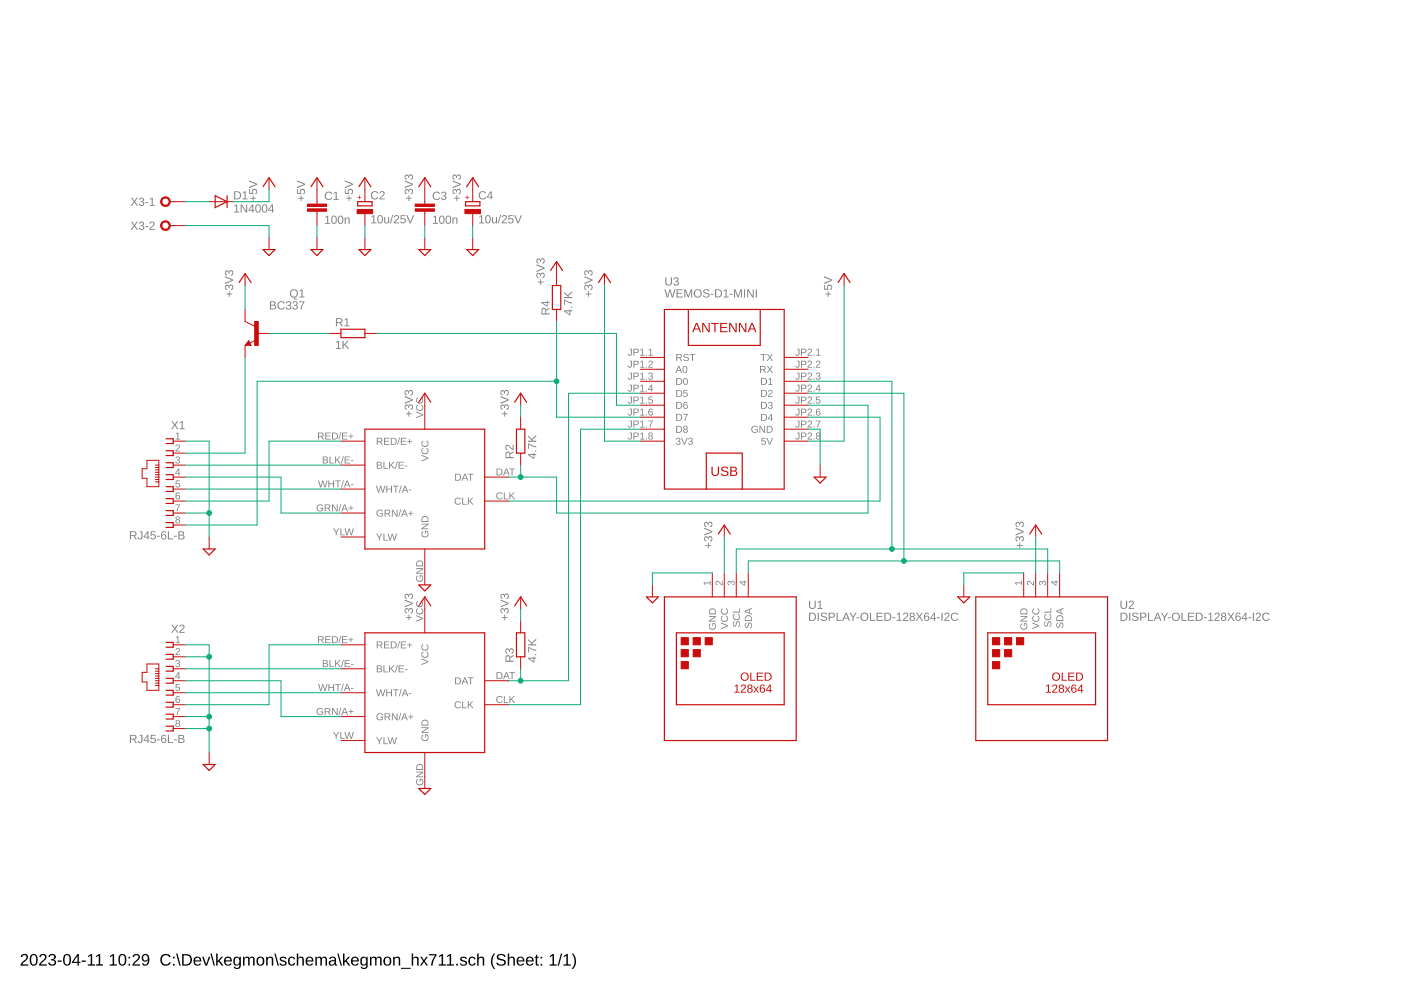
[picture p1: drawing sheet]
<svg xmlns="http://www.w3.org/2000/svg" width="297mm" height="210mm" viewBox="0 0 297 210" stroke-linecap="round" stroke-linejoin="round" font-family="sans-serif">
<path d="M4.6 202.4a.79 .79 0 0 1 1.3 .2 .79 .79 0 0 1-.5 1.1l-.7 .8h1.3v.2h-1.6l.1-.4 .5-.6a.72 .72 0 0 0 .4-1.2l-.5 .1-.2 .3h-.3zM6.7 202.4a.91 .91 0 0 1 1 .1 .91 .91 0 0 1 .3 1 .89 .89 0 0 1-.4 1.1 .89 .89 0 0 1-1.1-.2l-.2-.5v-.8zM6.8 202.6a1.65 1.65 0 0 0 .2 1.9h.1a1.12 1.12 0 0 0 .5-1.6l-.3-.4zM8.6 202.4a.79 .79 0 0 1 1.2 .2 .79 .79 0 0 1-.5 1.1l-.7 .8h1.3v.2h-1.6l.1-.4 .5-.6a.72 .72 0 0 0 .4-1.2l-.5 .1-.2 .3h-.3zM10.5 202.4a.71 .71 0 0 1 1.1 0 .71 .71 0 0 1-.1 1l-.2 .1a.69 .69 0 0 1 .6 .9 .69 .69 0 0 1-1.1 .3l-.5-.4-.1-.2h.3a.49 .49 0 0 0 .7 .4 .49 .49 0 0 0 .2-.8l-.6-.1v-.2a.47 .47 0 0 0 .7-.3 .47 .47 0 0 0-.3-.6 .47 .47 0 0 0-.6 .4h-.3zM12.2 203.6h.9v.3h-.9zM13.7 202.4a.91 .91 0 0 1 1.1 .1 .91 .91 0 0 1 .3 1 .89 .89 0 0 1-.4 1.1 .89 .89 0 0 1-1.1-.2l-.2-.5v-.8zM13.9 202.6a1.65 1.65 0 0 0 .1 1.9h.2a1.12 1.12 0 0 0 .5-1.6l-.3-.4zM16.4 202.3h.3v1.6h.4v.3h-.4v.5h-.3v-.5h-1.1v-.3zM16.4 202.6l-.8 1.3h.8zM17.3 203.6h.9v.3h-.9zM18.7 202.7l.6-.4h.2v2.2h.6v.2h-1.5v-.2h.6v-1.9l-.5 .4zM20.4 202.7l.6-.4h.2v2.2h.6v.2h-1.5v-.2h.6v-1.9l-.5 .4zM23.3 202.7l.6-.4h.3v2.2h.6v.2h-1.5v-.2h.6v-1.9l-.6 .4zM25.5 202.4a.91 .91 0 0 1 1 .1 .91 .91 0 0 1 .3 1 .89 .89 0 0 1-.4 1.1 .89 .89 0 0 1-1.1-.2l-.2-.5v-.8zM25.6 202.6a1.65 1.65 0 0 0 .2 1.9h.1a1.12 1.12 0 0 0 .5-1.6l-.3-.4zM27.2 202.9h.4v.3h-.4zM27.2 204.4h.4v.3h-.4zM28.3 202.4a.79 .79 0 0 1 1.3 .2 .79 .79 0 0 1-.5 1.1l-.7 .8h1.3v.2h-1.6l.1-.4 .5-.6a.72 .72 0 0 0 .4-1.2l-.5 .1-.2 .3h-.3zM30.3 202.5a.89 .89 0 0 1 1-.1 .89 .89 0 0 1 .4 1.1 .94 .94 0 0 1-.3 1 .94 .94 0 0 1-1.2 0l-.1-.2 .3-.1a.52 .52 0 0 0 .6 .3 .52 .52 0 0 0 .3-.7l.1-.2a.78 .78 0 0 1-1.2 .1 .78 .78 0 0 1 .1-1.2zM30.3 203.1a.54 .54 0 0 0 1 0 .54 .54 0 0 0-1 0zM34.3 202.6a1.21 1.21 0 0 1 1.9 .3l-.3 .1a.9 .9 0 0 0-1.3-.3 .9 .9 0 0 0-.2 1.3 .84 .84 0 0 0 .8 .5 .84 .84 0 0 0 .7-.5l.3 .1a1.25 1.25 0 0 1-1.8 .4 1.25 1.25 0 0 1-.1-1.9zM36.7 202.9h.3v.3h-.3zM36.7 204.4h.3v.3h-.3zM37.3 202.2h.3l.7 2.6h-.3zM38.6 202.3h.8a1.22 1.22 0 0 1 1.3 1.2 1.22 1.22 0 0 1-1.2 1.2h-.9zM38.9 202.6v1.9h.6a1 1 0 0 0 .8-1.3 1 1 0 0 0-1.4-.6zM41.2 203.1a.85 .85 0 0 1 1.1-.2 .85 .85 0 0 1 .4 1h-1.4a.54 .54 0 0 0 .4 .6 .54 .54 0 0 0 .7-.3l.2 .1a.92 .92 0 0 1-1.3 .3 .92 .92 0 0 1-.2-1.3zM41.5 203.2l-.2 .4h1.1l-.3-.5zM42.8 202.9h.4l.5 1.6 .6-1.6h.3l-.7 1.8h-.4zM44.6 202.2h.3l.7 2.6h-.3zM45.8 202.2h.3v1.6l.9-.9h.3l-.7 .8 .8 1h-.4l-.6-.8-.3 .2v.6h-.3zM47.7 203.1a.85 .85 0 0 1 1-.2 .85 .85 0 0 1 .5 1h-1.4a.54 .54 0 0 0 .4 .6 .54 .54 0 0 0 .6-.3l.3 .1a.92 .92 0 0 1-1.3 .3 .92 .92 0 0 1-.2-1.3zM48 203.2l-.2 .4h1l-.3-.5zM49.6 203.1a.66 .66 0 0 1 1.1 .1l.1-.3h.3l-.1 1.8a.79 .79 0 0 1-.6 .7 .79 .79 0 0 1-.9-.4h.4l.4 .2a.59 .59 0 0 0 .4-.8 .7 .7 0 0 1-.9 .3 .7 .7 0 0 1-.3-.9zM49.9 203.2a.87 .87 0 0 0 .3 1.3 .78 .78 0 0 0 .5-.7 .78 .78 0 0 0-.5-.7zM51.5 202.9h.3v.3a.58 .58 0 0 1 .6-.4 .58 .58 0 0 1 .5 .4 .58 .58 0 0 1 .7-.4 .58 .58 0 0 1 .4 .7v1.2h-.3v-1.4a.41 .41 0 0 0-.6-.2 .41 .41 0 0 0-.2 .5v1.1h-.3v-1.4a.41 .41 0 0 0-.5-.2 .41 .41 0 0 0-.3 .5v1.1h-.3zM54.6 203.1a.94 .94 0 0 1 1.5 .5 .94 .94 0 0 1-1.1 1.1l-.4-.2-.2-.4zM54.9 203.1a.86 .86 0 0 0 .3 1.4 .79 .79 0 0 0 .5-.7 .79 .79 0 0 0-.5-.7zM56.4 202.9h.3v.3a.63 .63 0 0 1 .8-.4 .63 .63 0 0 1 .4 .7v1.2h-.3v-1.2a.45 .45 0 0 0-.5-.5 .45 .45 0 0 0-.3 .6v1.1h-.4zM58.2 202.2h.2l.7 2.6h-.2zM59.5 203a.85 .85 0 0 1 1.2 .3h-.2a.39 .39 0 0 0-.5-.3 .39 .39 0 0 0-.3 .5l.2 .1a.67 .67 0 0 1 .7 .2 .67 .67 0 0 1 .1 .7 .91 .91 0 0 1-1.5-.2l.3-.1a.45 .45 0 0 0 .5 .4 .45 .45 0 0 0 .4-.5l-.1-.1a.82 .82 0 0 1-1-.8zM61.3 203.1a.76 .76 0 0 1 1.3 .3h-.3a.48 .48 0 0 0-.7-.3 .48 .48 0 0 0-.2 .7 .48 .48 0 0 0 .2 .7 .48 .48 0 0 0 .7-.4l.3 .1a.79 .79 0 0 1-1 .5 .79 .79 0 0 1-.5-.9zM62.9 202.2h.3v1a.63 .63 0 0 1 .7-.4 .63 .63 0 0 1 .5 .7v1.2h-.3v-1.2a.45 .45 0 0 0-.5-.5 .45 .45 0 0 0-.4 .6v1.1h-.3zM65 203.1a.85 .85 0 0 1 1-.2 .85 .85 0 0 1 .5 1h-1.4a.54 .54 0 0 0 .4 .6 .54 .54 0 0 0 .6-.3l.3 .1a.92 .92 0 0 1-1.3 .3 .92 .92 0 0 1-.2-1.3zM65.3 203.2l-.2 .4h1l-.3-.5zM66.8 202.9h.3l.1 .3a.58 .58 0 0 1 .5-.4 .58 .58 0 0 1 .5 .4 .58 .58 0 0 1 .7-.4 .58 .58 0 0 1 .4 .7v1.2h-.3v-1.4a.41 .41 0 0 0-.5-.2 .41 .41 0 0 0-.3 .5v1.1h-.3v-1.4a.41 .41 0 0 0-.5-.2 .41 .41 0 0 0-.2 .5v1.1h-.3zM70 202.9a.74 .74 0 0 1 .8-.1 .74 .74 0 0 1 .4 .7l.1 .9 .2 .1v.2h-.4l-.2-.3a.63 .63 0 0 1-.7 .4 .63 .63 0 0 1-.5-.8 .63 .63 0 0 1 .8-.4h.4a.42 .42 0 0 0-.3-.5 .42 .42 0 0 0-.5 .3l-.3-.1zM70.2 203.9a.41 .41 0 0 0 .1 .7 .41 .41 0 0 0 .6-.4v-.4zM71.5 202.2h.3l.7 2.6h-.3zM72.7 202.2h.3v1.6l.9-.9h.3l-.7 .8 .8 1h-.4l-.6-.8-.3 .2v.6h-.3zM74.6 203.1a.85 .85 0 0 1 1.1-.2 .85 .85 0 0 1 .4 1h-1.4a.54 .54 0 0 0 .4 .6 .54 .54 0 0 0 .7-.3l.2 .1a.92 .92 0 0 1-1.3 .3 .92 .92 0 0 1-.2-1.3zM74.9 203.2l-.2 .4h1.1l-.3-.5zM76.6 203.1a.66 .66 0 0 1 1.1 .1v-.3h.3v1.8a.79 .79 0 0 1-.7 .7 .79 .79 0 0 1-.8-.4h.3l.4 .2a.59 .59 0 0 0 .4-.8 .7 .7 0 0 1-.9 .3 .7 .7 0 0 1-.3-.9zM76.8 203.2a.87 .87 0 0 0 .4 1.3 .78 .78 0 0 0 .5-.7 .78 .78 0 0 0-.5-.7zM78.4 202.9h.3v.3a.58 .58 0 0 1 .6-.4 .58 .58 0 0 1 .5 .4 .58 .58 0 0 1 .7-.4 .58 .58 0 0 1 .4 .7v1.2h-.3v-1.4a.41 .41 0 0 0-.6-.2 .41 .41 0 0 0-.2 .5v1.1h-.3v-1.4a.41 .41 0 0 0-.5-.2 .41 .41 0 0 0-.2 .5v1.1h-.4zM81.5 203.1a.94 .94 0 0 1 1.5 .5 .94 .94 0 0 1-1.1 1.1l-.4-.2-.2-.4zM81.8 203.1a.86 .86 0 0 0 .3 1.4 .79 .79 0 0 0 .5-.7 .79 .79 0 0 0-.5-.7zM83.3 202.9h.3l.1 .3a.63 .63 0 0 1 .7-.4 .63 .63 0 0 1 .4 .7v1.2h-.3v-1.2a.45 .45 0 0 0-.5-.5 .45 .45 0 0 0-.3 .6v1.1h-.3zM85 205.2h2.1v.2h-2.1zM87.3 202.2h.3v1a.63 .63 0 0 1 .7-.4 .63 .63 0 0 1 .5 .7v1.2h-.3v-1.2a.45 .45 0 0 0-.5-.5 .45 .45 0 0 0-.4 .6v1.1h-.3zM89.1 202.9h.3l.5 .7 .5-.7h.3l-.6 .9 .6 .9h-.3l-.5-.7-.5 .7h-.4l.7-.9zM91 202.3h1.6l-.7 1.6-.2 .8h-.3a3.8 3.8 0 0 1 .9-2.1h-1.3zM93.1 202.7l.6-.4h.2v2.2h.6v.2h-1.5v-.2h.6v-1.9l-.5 .4zM94.8 202.7l.6-.4h.2v2.2h.6v.2h-1.5v-.2h.6v-1.9l-.5 .4zM96.7 204.3h.4v.4h-.4zM97.7 203a.85 .85 0 0 1 1.3 .3h-.3a.39 .39 0 0 0-.5-.3 .39 .39 0 0 0-.2 .5l.2 .1a.67 .67 0 0 1 .6 .2 .67 .67 0 0 1 .1 .7 .91 .91 0 0 1-1.4-.2l.3-.1a.45 .45 0 0 0 .5 .4 .45 .45 0 0 0 .4-.5l-.1-.1a.82 .82 0 0 1-1-.8zM99.5 203.1a.76 .76 0 0 1 1.3 .3h-.3a.48 .48 0 0 0-.6-.3 .48 .48 0 0 0-.3 .7 .48 .48 0 0 0 .3 .7 .48 .48 0 0 0 .6-.4l.3 .1a.79 .79 0 0 1-.9 .5 .79 .79 0 0 1-.6-.9zM101.2 202.2h.3v1a.63 .63 0 0 1 .7-.4 .63 .63 0 0 1 .5 .7v1.2h-.3v-1.2a.45 .45 0 0 0-.5-.5 .45 .45 0 0 0-.4 .6v1.1h-.3zM104.7 202.2h.3a2.48 2.48 0 0 0 0 3.3 1.06 1.06 0 0 1-.8-1.1 2.47 2.47 0 0 1 .5-2.2zM105.4 202.6a1.11 1.11 0 0 1 1.8 .2l-.3 .1a.63 .63 0 0 0-.7-.4 .63 .63 0 0 0-.5 .5l.6 .3a.75 .75 0 0 1 .9 .8 .75 .75 0 0 1-1 .7 .89 .89 0 0 1-1-.7h.3a.73 .73 0 0 0 .8 .4 .73 .73 0 0 0 .6-.5l-.7-.4a.72 .72 0 0 1-.8-1zM107.7 202.2h.3v1a.63 .63 0 0 1 .7-.4 .63 .63 0 0 1 .4 .7v1.2h-.3v-1.2a.45 .45 0 0 0-.5-.5 .45 .45 0 0 0-.3 .6v1.1h-.3zM109.7 203.1a.85 .85 0 0 1 1.1-.2 .85 .85 0 0 1 .4 1h-1.3a.54 .54 0 0 0 .3 .6 .54 .54 0 0 0 .7-.3l.2 .1a.92 .92 0 0 1-1.3 .3 .92 .92 0 0 1-.2-1.3zM110 203.2l-.1 .4h1l-.3-.5zM111.7 203.1a.85 .85 0 0 1 1-.2 .85 .85 0 0 1 .5 1h-1.4a.54 .54 0 0 0 .4 .6 .54 .54 0 0 0 .6-.3l.3 .1a.92 .92 0 0 1-1.3 .3 .92 .92 0 0 1-.2-1.3zM112 203.2l-.2 .4h1l-.3-.5zM113.7 202.4h.2v.5h.3v.2h-.3v1.2l.1 .2h.3v.2h-.6l-.1-.1v-1.5h-.2v-.2h.2zM114.6 202.9h.3v.3h-.3zM114.6 204.4h.3v.3h-.3zM116.6 202.7l.6-.4h.3v2.2h.5v.2h-1.5v-.2h.6v-1.9l-.5 .4zM118.9 202.2h.3l-.7 2.6h-.3zM119.5 202.7l.6-.4h.3v2.2h.6v.2h-1.5v-.2h.6v-1.9l-.6 .4zM121.2 202.2a1.06 1.06 0 0 1 .9 1 2.47 2.47 0 0 1-.6 2.3h-.3a2.48 2.48 0 0 0 0-3.3z" fill="#000"/>
<g fill="#808080">
<path d="M37.3 92l.5-.3v1.3h.4v.2h-.9v-.2h.3v-1.1l-.3 .2z"/>
<path d="M37.4 94.3a.5 .5 0 0 1 .7 .3 .5 .5 0 0 1-.4 .6l-.3 .4h.8v.1h-1l.5-.7a.3 .3 0 0 0 .2-.5 .3 .3 0 0 0-.5 .1h-.2z"/>
<path d="M37.3 96.9a.43 .43 0 0 1 .7-.1 .43 .43 0 0 1-.2 .7 .39 .39 0 0 1 .4 .5 .39 .39 0 0 1-.5 .3l-.5-.2v-.2h.2a.3 .3 0 0 0 .4 .2 .3 .3 0 0 0 .1-.4l-.4-.1v-.2a.29 .29 0 0 0 .4-.1 .29 .29 0 0 0-.2-.4 .29 .29 0 0 0-.3 .3h-.2z"/>
<path d="M37.3 101.9h.8v.1h-.7v.5a.5 .5 0 0 1 .7 .2 .5 .5 0 0 1-.3 .7 .5 .5 0 0 1-.6-.4l.5 .2a.34 .34 0 0 0 .3-.5 .34 .34 0 0 0-.6 0h-.2z"/>
<path d="M37.2 107h1l-.5 1.4h-.2v-.4l.5-.9h-.8z"/>
<path d="M37.3 135.1l.5-.2v1.3h.4v.2h-.9v-.2h.3v-1.1l-.3 .2z"/>
<path d="M37.4 137.5a.5 .5 0 0 1 .7 .2 .5 .5 0 0 1-.4 .7l-.3 .3h.8v.2h-1l.5-.7a.3 .3 0 0 0 .2-.5 .3 .3 0 0 0-.5 .1h-.2z"/>
<path d="M37.3 140a.43 .43 0 0 1 .7 0 .43 .43 0 0 1-.2 .7 .39 .39 0 0 1 .4 .4 .39 .39 0 0 1-.5 .4l-.5-.3v-.1l.2-.1a.3 .3 0 0 0 .4 .3 .3 .3 0 0 0 .1-.5h-.4v-.2a.29 .29 0 0 0 .4-.1 .29 .29 0 0 0-.2-.4 .29 .29 0 0 0-.3 .2h-.2z"/>
<path d="M37.3 145h.8v.2h-.7v.5a.5 .5 0 0 1 .7 .2 .5 .5 0 0 1-.3 .7 .5 .5 0 0 1-.6-.4l.5 .2a.34 .34 0 0 0 .3-.5 .34 .34 0 0 0-.6-.1h-.2z"/>
<path d="M37.2 150.1h1l-.5 1.5h-.2v-.4l.5-.9h-.8z"/>
<path d="M149.2 123.5h1.3v-.4h.2v1h-.2v-.4h-1.1l.2 .3h-.2z"/>
<path d="M151.8 123.3a.78 .78 0 0 1 1.1 .5l.1 .1v-.8h.2v1l-.7-.5a.3 .3 0 0 0-.5-.2 .3 .3 0 0 0 .1 .5v.2l-.4-.3z"/>
<path d="M154.4 123.3l.4-.1 .2 .3a.4 .4 0 0 1 .5-.4 .4 .4 0 0 1 .3 .5l-.3 .5h-.1l-.1-.2a.3 .3 0 0 0 .3-.4 .3 .3 0 0 0-.5-.1v.4h-.2a.29 .29 0 0 0-.1-.4 .29 .29 0 0 0-.4 .2 .29 .29 0 0 0 .2 .3v.2l-.3-.3z"/>
<path d="M215.2 123.5h1.3v-.4h.2v1h-.2v-.4h-1.1l.2 .3h-.1z"/>
<path d="M217.8 123.3a.78 .78 0 0 1 1.1 .5l.2 .1v-.8h.1v1l-.7-.5a.3 .3 0 0 0-.5-.2 .3 .3 0 0 0 .1 .5v.2l-.3-.3z"/>
<path d="M220.4 123.3l.4-.1 .2 .3a.4 .4 0 0 1 .5-.4 .4 .4 0 0 1 .3 .5l-.2 .5h-.2v-.2a.3 .3 0 0 0 .2-.4 .3 .3 0 0 0-.4-.1l-.1 .4h-.2a.29 .29 0 0 0-.1-.4 .29 .29 0 0 0-.4 .2 .29 .29 0 0 0 .3 .3v.2l-.4-.3z"/>
<path d="M27.5 112.6h.8a.5 .5 0 0 1 .6 .4 .5 .5 0 0 1-.4 .6l.5 .8h-.2l-.5-.8h-.5v.8h-.3zM27.8 112.8v.7h.5a.32 .32 0 0 0 .4-.4 .32 .32 0 0 0-.4-.3zM29.6 112.6h.6v1.3a.51 .51 0 0 1-.5 .5 .51 .51 0 0 1-.5-.5h.2a.29 .29 0 0 0 .3 .3 .29 .29 0 0 0 .3-.3v-1.1h-.4zM31.2 112.6h.3v1.2h.2v.2h-.2v.4h-.2v-.4h-.9zM31.3 112.9l-.7 .9h.7zM32 112.6h1v.2h-.8v.6a.59 .59 0 0 1 .8 .2 .59 .59 0 0 1-.4 .8 .59 .59 0 0 1-.7-.4h.2a.38 .38 0 0 0 .6 .1 .38 .38 0 0 0 0-.6 .38 .38 0 0 0-.6 .1h-.2zM33.3 113.6h.6v.2h-.6zM34.4 112.7l.2-.1a.5 .5 0 0 1 .6 .4h-.2l-.1-.2a.47 .47 0 0 0-.5 .2 .47 .47 0 0 0-.1 .5 .55 .55 0 0 1 .9 .1 .55 .55 0 0 1-.2 .8 .55 .55 0 0 1-.8-.4l-.1-.7zM34.3 113.8a.4 .4 0 0 0 .8 0 .4 .4 0 0 0-.8 0zM35.6 112.6h.2v1.6h.9v.2h-1.1zM36.9 113.6h.6v.2h-.6zM37.8 112.6l1.2 .2v.4l-.3 .3a.47 .47 0 0 1 .4 .5 .47 .47 0 0 1-.6 .4h-.7zM38 112.8v.6l.8-.2-.1-.3zM38 113.6v.6h.7l.2-.2-.2-.4z"/>
<path d="M140.9 61.4h.2l.4 1.5 .4-1.5h.3l.4 1.5 .4-1.5h.2l-.5 1.7h-.3l-.4-1.5-.3 1.5h-.3zM143.4 61.4h1.3v.1h-1v.6h1v.2h-1v.6h1.1v.2h-1.4zM145.1 61.4h.3l.5 1.4 .6-1.4h.3v1.7h-.3l.1-1.5-.6 1.5h-.2l-.5-1.5v1.5h-.2zM147 62.2a.9 .9 0 0 1 1.8 0 .9 .9 0 0 1-1.8 0zM147.5 61.7a.7 .7 0 0 0 .2 1.1 .7 .7 0 0 0 1-.5 .7 .7 0 0 0-.9-.8zM149.3 61.4a.8 .8 0 0 1 1.1 .3l-.2 .1a.4 .4 0 0 0-.5-.3 .4 .4 0 0 0-.3 .5h.2a.57 .57 0 0 1 .7 .3 .57 .57 0 0 1-.2 .7l-.4 .1a.63 .63 0 0 1-.7-.4l.2-.1a.46 .46 0 0 0 .6 .4 .46 .46 0 0 0 .3-.6l-.4-.1a.49 .49 0 0 1-.5-.3 .49 .49 0 0 1 .1-.6zM150.7 62.3h.6v.2h-.6zM151.6 61.4h.6a.86 .86 0 0 1 .9 .8 .86 .86 0 0 1-.8 .9h-.7zM151.8 61.5v1.4a.73 .73 0 0 0 1.1-.7 .73 .73 0 0 0-1.1-.7zM153.4 61.6l.7-.2v1.5h.4v.2h-1.1v-.2h.4v-1.3l-.4 .2zM154.7 62.3h.6v.2h-.6zM155.6 61.4h.3l.6 1.4 .5-1.4h.3v1.7h-.2v-1.5l-.5 1.5h-.2l-.6-1.5v1.5h-.2zM157.7 61.4h.3v1.7h-.3zM158.4 61.4h.3l.9 1.4v-1.4h.2v1.7h-.3l-.9-1.5v1.5h-.2zM160.2 61.4h.3v1.7h-.3z"/>
<path d="M69 46l.6-.3v1.6h.4v.2h-1.1v-.2h.5v-1.4l-.4 .3zM70.5 45.8a.64 .64 0 0 1 .7 .1 .64 .64 0 0 1 .2 .7 .64 .64 0 0 1-.6 .9 .64 .64 0 0 1-.6-.9zM70.6 45.9a.97 .97 0 0 0 .2 1.4 .86 .86 0 0 0 0-1.4zM71.9 45.8a.64 .64 0 0 1 .7 .1 .64 .64 0 0 1 .2 .7 .64 .64 0 0 1-.6 .9 .64 .64 0 0 1-.6-.9zM72 45.9a.97 .97 0 0 0 .2 1.4 .86 .86 0 0 0 0-1.4zM73.1 46.1h.2v.3a.44 .44 0 0 1 .5-.3 .44 .44 0 0 1 .3 .5v.9h-.2v-.9a.32 .32 0 0 0-.3-.3 .32 .32 0 0 0-.3 .4v.8h-.2z"/>
<path d="M53.1 41.9h.5v-.5h.2v.5h.5v.2h-.5v.5h-.2v-.5h-.5zM52.8 40.1h.2v.8h.5a.59 .59 0 0 1 .3-.8 .59 .59 0 0 1 .8 .3 .59 .59 0 0 1-.5 .8v-.2a.38 .38 0 0 0 .2-.6 .38 .38 0 0 0-.6-.1 .38 .38 0 0 0 0 .6v.2h-.9zM52.8 38.3l1.7 .7v.2l-1.7 .7v-.2l1.5-.6-1.5-.6z"/>
<path d="M124.2 62.3h.5v-.6h.2v.6h.5v.1h-.5v.5h-.2v-.5h-.5zM124 60.5l.5-.1 .2 .3a.51 .51 0 0 1 .8-.3 .51 .51 0 0 1 .1 .8l-.4 .3v-.2a.35 .35 0 0 0 .3-.5 .35 .35 0 0 0-.6-.1l-.1 .4h-.1a.33 .33 0 0 0-.2-.5 .33 .33 0 0 0-.5 .3 .33 .33 0 0 0 .3 .4v.2l-.4-.4zM123.9 58.6l1.7 .7v.2l-1.7 .7v-.2l1.5-.6-1.5-.6zM124 57.5l.5-.2 .2 .4a.51 .51 0 0 1 .8-.3 .51 .51 0 0 1 .1 .8l-.4 .3v-.3a.35 .35 0 0 0 .3-.4 .35 .35 0 0 0-.6-.2l-.1 .4h-.1a.33 .33 0 0 0-.2-.4 .33 .33 0 0 0-.5 .2 .33 .33 0 0 0 .3 .4v.2l-.4-.3z"/>
<path d="M78.8 45.9l.6-.3v1.6h.4v.2h-1.1v-.2h.4v-1.4l-.3 .3zM80.3 45.7a.64 .64 0 0 1 .7 .1 .64 .64 0 0 1 .2 .7 .64 .64 0 0 1-.6 .9 .64 .64 0 0 1-.6-.9zM80.4 45.8a.97 .97 0 0 0 .2 1.4 .86 .86 0 0 0 0-1.4zM81.5 46h.2v.9a.32 .32 0 0 0 .3 .3 .32 .32 0 0 0 .3-.4v-.8h.2v1.4h-.2v-.3a.44 .44 0 0 1-.5 .3 .44 .44 0 0 1-.3-.5zM83.2 45.5h.2l-.5 1.9h-.2zM83.7 45.7a.55 .55 0 0 1 .8 .1 .55 .55 0 0 1-.3 .9l-.5 .5h.9v.2h-1.1l.1-.3 .4-.5a.37 .37 0 0 0 .4-.5 .37 .37 0 0 0-.6-.1l-.3 .1zM85 45.6h.9v.2h-.7l-.1 .6a.59 .59 0 0 1 .9 .2 .59 .59 0 0 1-.4 .8 .59 .59 0 0 1-.7-.4l.2-.1a.38 .38 0 0 0 .5 .2 .38 .38 0 0 0 .1-.6 .38 .38 0 0 0-.6 .1h-.2zM86.2 45.6h.2l.6 1.5 .6-1.5h.2l-.7 1.8h-.2z"/>
<path d="M63.2 41.9h.6v-.5h.1v.5h.6v.2h-.6v.5h-.1v-.5h-.6zM63 40.1h.1v.8h.6a.59 .59 0 0 1 .2-.8 .59 .59 0 0 1 .9 .3 .59 .59 0 0 1-.5 .8v-.2a.38 .38 0 0 0 .1-.6 .38 .38 0 0 0-.6-.1 .38 .38 0 0 0 .1 .6v.2h-.9zM63 38.3l1.7 .7v.2l-1.7 .7v-.2l1.5-.6-1.5-.6z"/>
<path d="M73.4 41.9h.5v-.5h.2v.5h.5v.2h-.5v.5h-.2v-.5h-.5zM73.1 40.1h.2v.8h.5a.59 .59 0 0 1 .3-.8 .59 .59 0 0 1 .8 .3 .59 .59 0 0 1-.5 .8v-.2a.38 .38 0 0 0 .2-.6 .38 .38 0 0 0-.6-.1 .38 .38 0 0 0 0 .6v.2h-.9zM73.1 38.3l1.7 .7v.2l-1.7 .7v-.2l1.5-.6-1.5-.6z"/>
<path d="M49.7 43.6l.6-.3v1.6h.4v.2h-1.1v-.2h.5v-1.3l-.4 .2zM51 43.3h.3l.9 1.5v-1.5h.2v1.8h-.3l-.9-1.5v1.5h-.2zM53.5 43.3h.2v1.2h.2v.2h-.2v.4h-.2v-.4h-.8zM53.5 43.6l-.6 .9h.6zM54.4 43.4a.64 .64 0 0 1 .7 .1 .64 .64 0 0 1 .2 .7 .64 .64 0 0 1-.6 .9 .64 .64 0 0 1-.6-.9zM54.5 43.5a.97 .97 0 0 0 .2 1.4 .86 .86 0 0 0 0-1.4zM55.8 43.4a.64 .64 0 0 1 .7 .1 .64 .64 0 0 1 .2 .7 .64 .64 0 0 1-.6 .9 .64 .64 0 0 1-.6-.9zM55.9 43.5a.97 .97 0 0 0 .2 1.4 .86 .86 0 0 0 0-1.4zM57.6 43.3h.3v1.2h.2v.2h-.2v.4h-.2v-.4h-.9zM57.7 43.6l-.6 .9h.6z"/>
<path d="M27.5 155.8h.8a.5 .5 0 0 1 .6 .4 .5 .5 0 0 1-.4 .6l.5 .7h-.2l-.5-.7h-.5v.7h-.3zM27.8 156v.6h.5a.32 .32 0 0 0 .4-.3 .32 .32 0 0 0-.4-.3zM29.6 155.8h.6v1.2a.51 .51 0 0 1-.5 .6 .51 .51 0 0 1-.5-.5h.2a.29 .29 0 0 0 .3 .3 .29 .29 0 0 0 .3-.4v-1h-.4zM31.2 155.8h.3v1.2h.2v.1h-.2v.4h-.2v-.4h-.9zM31.3 156.1l-.7 .9h.7zM32 155.8h1v.2h-.8v.5a.59 .59 0 0 1 .8 .3 .59 .59 0 0 1-.4 .8 .59 .59 0 0 1-.7-.5h.2a.38 .38 0 0 0 .6 .2 .38 .38 0 0 0 0-.6 .38 .38 0 0 0-.6 0h-.2zM33.3 156.8h.6v.2h-.6zM34.4 155.9l.2-.1a.5 .5 0 0 1 .6 .3l-.2 .1-.1-.2a.47 .47 0 0 0-.5 .2 .47 .47 0 0 0-.1 .4 .55 .55 0 0 1 .9 .1 .55 .55 0 0 1-.2 .8 .55 .55 0 0 1-.8-.3l-.1-.8zM34.3 157a.4 .4 0 0 0 .8 0 .4 .4 0 0 0-.8 0zM35.6 155.8h.2v1.5h.9v.2h-1.1zM36.9 156.8h.6v.2h-.6zM37.8 155.8l1.2 .2v.4l-.3 .2a.47 .47 0 0 1 .4 .6 .47 .47 0 0 1-.6 .3h-.7zM38 156v.5l.8-.1-.1-.3zM38 156.7v.6h.7l.2-.1-.2-.4z"/>
<path d="M175 62.3h.5v-.6h.2v.6h.5v.1h-.5v.5h-.2v-.5h-.5zM174.7 60.4h.2v.8h.5a.59 .59 0 0 1 .3-.8 .59 .59 0 0 1 .8 .4 .59 .59 0 0 1-.5 .7v-.2a.38 .38 0 0 0 .2-.6 .38 .38 0 0 0-.6 0 .38 .38 0 0 0 0 .5v.3l-.9-.1zM174.7 58.6l1.7 .7v.2l-1.7 .7v-.2l1.5-.6-1.5-.6z"/>
<path d="M71.3 72.5l.6-.2v1.5h.4v.2h-1.1v-.2h.4v-1.3l-.3 .3zM72.6 72.3h.2v.8l.9-.8h.2l-.7 .7 .8 1h-.2l-.7-.8-.3 .1v.7h-.2z"/>
<path d="M86.1 87.6h.5v-.5h.2v.5h.5v.2h-.5v.5h-.2v-.5h-.5zM85.9 85.9l.5-.1 .2 .3a.51 .51 0 0 1 .8-.3 .51 .51 0 0 1 .1 .8l-.4 .3v-.2a.35 .35 0 0 0 .3-.5 .35 .35 0 0 0-.6-.1l-.1 .4h-.1a.33 .33 0 0 0-.2-.5 .33 .33 0 0 0-.5 .3 .33 .33 0 0 0 .3 .4v.2l-.4-.4zM85.8 84l1.7 .7v.2l-1.7 .7v-.2l1.5-.6-1.5-.6zM85.9 82.9l.5-.2 .2 .4a.51 .51 0 0 1 .8-.3 .51 .51 0 0 1 .1 .8l-.4 .3v-.3a.35 .35 0 0 0 .3-.4 .35 .35 0 0 0-.6-.2l-.1 .4h-.1a.33 .33 0 0 0-.2-.4 .33 .33 0 0 0-.5 .2 .33 .33 0 0 0 .3 .4v.2l-.4-.3z"/>
<path d="M86.1 130.8h.5v-.5h.2v.5h.5v.2h-.5v.5h-.2v-.5h-.5zM85.9 129.1l.5-.1 .2 .3a.51 .51 0 0 1 .8-.3 .51 .51 0 0 1 .1 .8l-.4 .3v-.3a.35 .35 0 0 0 .3-.4 .35 .35 0 0 0-.6-.2l-.1 .5h-.1a.33 .33 0 0 0-.2-.5 .33 .33 0 0 0-.5 .2 .33 .33 0 0 0 .3 .4v.2l-.4-.3zM85.8 127.1l1.7 .7v.3l-1.7 .7v-.3l1.5-.6-1.5-.5zM85.9 126l.5-.1 .2 .3a.51 .51 0 0 1 .8-.3 .51 .51 0 0 1 .1 .8l-.4 .3v-.2a.35 .35 0 0 0 .3-.5 .35 .35 0 0 0-.6-.1l-.1 .4h-.1a.33 .33 0 0 0-.2-.5 .33 .33 0 0 0-.5 .3 .33 .33 0 0 0 .3 .4v.2l-.4-.4z"/>
<path d="M112 96.3h1.1v-.3h.2v.3h.4v.2h-.4v.8h-.2l-1.1-.8zM112.2 96.5l.9 .6v-.6zM113.4 95.5h.3v.2h-.3zM112 94l1.1 .5 .6 .1v.2l-.7-.1-.8-.5v.9h-.2zM112 92.3l.7 .8 1-.9v.3l-.8 .7 .1 .2h.7v.3h-1.7v-.3h.8l-.8-.8z"/>
<path d="M106.4 87.6h.5v-.5h.2v.5h.5v.2h-.5v.5h-.2v-.5h-.5zM106.2 85.9l.5-.1 .3 .3a.51 .51 0 0 1 .7-.3 .51 .51 0 0 1 .1 .8l-.4 .3v-.2a.35 .35 0 0 0 .3-.5 .35 .35 0 0 0-.6-.1v.4h-.2a.33 .33 0 0 0-.2-.5 .33 .33 0 0 0-.4 .3 .33 .33 0 0 0 .3 .4l-.1 .2-.4-.4zM106.1 84l1.7 .7v.2l-1.7 .7v-.2l1.5-.6-1.5-.6zM106.2 82.9l.5-.2 .3 .4a.51 .51 0 0 1 .7-.3 .51 .51 0 0 1 .1 .8l-.4 .3v-.3a.35 .35 0 0 0 .3-.4 .35 .35 0 0 0-.6-.2v.4h-.2a.33 .33 0 0 0-.2-.4 .33 .33 0 0 0-.4 .2 .33 .33 0 0 0 .3 .4l-.1 .2-.4-.3z"/>
<path d="M91.8 46l.6-.3v1.6h.5v.2h-1.1v-.2h.4v-1.4l-.4 .3zM93.3 45.8a.64 .64 0 0 1 .8 .1 .64 .64 0 0 1 .2 .7 .64 .64 0 0 1-.6 .9 .64 .64 0 0 1-.6-.9zM93.5 45.9a.97 .97 0 0 0 .2 1.4 .86 .86 0 0 0 0-1.4zM94.7 45.8a.64 .64 0 0 1 .8 .1 .64 .64 0 0 1 .2 .7 .64 .64 0 0 1-.6 .9 .64 .64 0 0 1-.6-.9zM94.9 45.9a.97 .97 0 0 0 .2 1.4 .86 .86 0 0 0 0-1.4zM95.9 46.1h.2v.3a.44 .44 0 0 1 .6-.3 .44 .44 0 0 1 .3 .5v.9h-.2v-.9a.32 .32 0 0 0-.4-.3 .32 .32 0 0 0-.2 .4v.8h-.3z"/>
<path d="M101.6 45.9l.6-.3v1.6h.4v.2h-1v-.2h.4v-1.4l-.4 .3zM103.1 45.7a.64 .64 0 0 1 .8 .1 .64 .64 0 0 1 .1 .7 .64 .64 0 0 1-.5 .9 .64 .64 0 0 1-.6-.9zM103.3 45.8a.97 .97 0 0 0 .2 1.4 .86 .86 0 0 0 0-1.4zM104.3 46h.2v.9a.32 .32 0 0 0 .4 .3 .32 .32 0 0 0 .2-.4v-.8h.3v1.4h-.2v-.3a.44 .44 0 0 1-.6 .3 .44 .44 0 0 1-.3-.5zM106 45.5h.2l-.5 1.9h-.2zM106.5 45.7a.55 .55 0 0 1 .9 .1 .55 .55 0 0 1-.3 .9l-.5 .5h.9v.2h-1.1v-.3l.5-.5a.37 .37 0 0 0 .3-.5 .37 .37 0 0 0-.6-.1l-.2 .1zM107.8 45.6h1v.2h-.8v.6a.59 .59 0 0 1 .8 .2 .59 .59 0 0 1-.3 .8 .59 .59 0 0 1-.8-.4l.2-.1a.38 .38 0 0 0 .6 .2 .38 .38 0 0 0 .1-.6 .38 .38 0 0 0-.6 .1h-.2zM109 45.6h.3l.5 1.5 .6-1.5h.3l-.7 1.8h-.3z"/>
<path d="M86.1 41.9h.5v-.5h.2v.5h.5v.2h-.5v.5h-.2v-.5h-.5zM85.9 40.2l.5-.1 .2 .3a.51 .51 0 0 1 .8-.3 .51 .51 0 0 1 .1 .8l-.4 .3v-.2a.35 .35 0 0 0 .3-.5 .35 .35 0 0 0-.6-.1l-.1 .4h-.1a.33 .33 0 0 0-.2-.5 .33 .33 0 0 0-.5 .2 .33 .33 0 0 0 .3 .5v.2l-.4-.4zM85.8 38.3l1.7 .7v.2l-1.7 .7v-.2l1.5-.6-1.5-.6zM85.9 37.2l.5-.2 .2 .4a.51 .51 0 0 1 .8-.4 .51 .51 0 0 1 .1 .8l-.4 .3v-.2a.35 .35 0 0 0 .3-.5 .35 .35 0 0 0-.6-.1l-.1 .4h-.1a.33 .33 0 0 0-.2-.4 .33 .33 0 0 0-.5 .2 .33 .33 0 0 0 .3 .4v.2l-.4-.3z"/>
<path d="M96.2 41.9h.6v-.5h.1v.5h.6v.2h-.6v.5h-.1v-.5h-.6zM96.1 40.2l.4-.1 .3 .3a.51 .51 0 0 1 .7-.3 .51 .51 0 0 1 .2 .8l-.5 .3v-.2a.35 .35 0 0 0 .3-.5 .35 .35 0 0 0-.5-.1l-.1 .4h-.2a.33 .33 0 0 0-.1-.5 .33 .33 0 0 0-.5 .2 .33 .33 0 0 0 .3 .5v.2l-.4-.4zM96 38.3l1.7 .7v.2l-1.7 .7v-.2l1.5-.6-1.5-.6zM96.1 37.2l.4-.2 .3 .4a.51 .51 0 0 1 .7-.4 .51 .51 0 0 1 .2 .8l-.5 .3v-.2a.35 .35 0 0 0 .3-.5 .35 .35 0 0 0-.5-.1l-.1 .4h-.2a.33 .33 0 0 0-.1-.4 .33 .33 0 0 0-.5 .2 .33 .33 0 0 0 .3 .4v.2l-.4-.3z"/>
<path d="M171.5 129.9h.6a.86 .86 0 0 1 .9 .8 .86 .86 0 0 1-.8 .9h-.7zM171.8 130.1v1.3a.73 .73 0 0 0 1-.6 .73 .73 0 0 0-1-.7zM173.4 129.9h.2v1.7h-.2zM174.2 130a.8 .8 0 0 1 1.1 .3h-.2a.4 .4 0 0 0-.5-.3 .4 .4 0 0 0-.3 .5l.2 .1a.57 .57 0 0 1 .8 .3 .57 .57 0 0 1-.2 .7l-.4 .1a.63 .63 0 0 1-.8-.5h.3a.46 .46 0 0 0 .5 .3 .46 .46 0 0 0 .4-.5l-.5-.2a.49 .49 0 0 1-.5-.2 .49 .49 0 0 1 .1-.6zM175.7 129.9h.7a.53 .53 0 0 1 .6 .5 .53 .53 0 0 1-.6 .6h-.5v.6h-.2zM175.9 130.1v.7l.7-.1a.35 .35 0 0 0 0-.6zM177.4 129.9h.2v1.5h.9v.2h-1.1zM179.3 129.9h.2l.7 1.7h-.2l-.2-.5h-.8l-.2 .5h-.2zM179.4 130.1l-.3 .8h.6zM180.1 129.9h.2l.6 .8 .5-.8h.2l-.6 1v.7h-.2v-.7zM181.6 130.9h.6v.2h-.6zM182.4 130.8a.89 .89 0 0 1 1.7 0 .89 .89 0 0 1-1.7 0zM182.8 130.3a.7 .7 0 0 0 .2 1.1 .7 .7 0 0 0 1-.6 .7 .7 0 0 0-.9-.7zM184.5 129.9h.2v1.5h.9v.2h-1.1zM185.8 129.9h1.3v.2h-1v.6h1v.1h-1v.6h1.1v.2h-1.4zM187.5 129.9h.6a.86 .86 0 0 1 .9 .8 .86 .86 0 0 1-.9 .9h-.6zM187.7 130.1v1.3a.73 .73 0 0 0 1.1-.6 .73 .73 0 0 0-1.1-.7zM189.2 130.9h.6v.2h-.6zM190.2 130.2l.6-.3v1.5h.4v.2h-1.1v-.2h.5v-1.3l-.4 .3zM191.6 130a.55 .55 0 0 1 .9 .1 .55 .55 0 0 1-.3 .8l-.5 .5h.9v.2h-1.2l.1-.3 .5-.4a.37 .37 0 0 0 .3-.6 .37 .37 0 0 0-.6-.1l-.2 .1zM193 130a.51 .51 0 0 1 .7-.1 .51 .51 0 0 1 .1 .8h-.2a.5 .5 0 0 1 .2 .8 .5 .5 0 0 1-.8 0 .5 .5 0 0 1 .2-.8l-.3-.2zM193.1 130.3a.32 .32 0 0 0 .6 0 .32 .32 0 0 0-.6 0zM193.1 131.2a.36 .36 0 0 0 .7 0 .36 .36 0 0 0-.7 0zM194.2 129.9h.3l.4 .7 .5-.7h.3l-.6 .8 .6 .9h-.2l-.6-.7-.5 .7h-.2l.6-.9zM196.2 130l.1-.1a.5 .5 0 0 1 .7 .3l-.2 .1-.1-.2a.47 .47 0 0 0-.5 .2 .47 .47 0 0 0-.1 .4 .55 .55 0 0 1 .9 .1 .55 .55 0 0 1-.3 .8 .55 .55 0 0 1-.7-.3l-.1-.8zM196.1 131.1a.37 .37 0 0 0 .7 0 .37 .37 0 0 0-.7 0zM198 129.9h.2v1.2h.3v.1h-.3v.4h-.2v-.4h-.8zM198 130.2l-.6 .9h.6zM198.7 130.9h.6v.2h-.6zM199.6 129.9h.2v1.7h-.2zM200.4 130a.55 .55 0 0 1 .8 .1 .55 .55 0 0 1-.3 .8l-.5 .5h.9v.2h-1.1l.1-.3 .4-.4a.37 .37 0 0 0 .4-.6 .37 .37 0 0 0-.6-.1l-.3 .1zM201.8 130.1a.86 .86 0 0 1 1.4 .2l-.3 .1a.63 .63 0 0 0-.9-.1 .63 .63 0 0 0 0 1 .63 .63 0 0 0 1-.2l.2 .1a.88 .88 0 0 1-1.3 .3 .88 .88 0 0 1-.1-1.4z"/>
<path d="M237.6 129.9h.5a.86 .86 0 0 1 1 .8 .86 .86 0 0 1-.9 .9h-.6zM237.8 130.1v1.3a.73 .73 0 0 0 1-.6 .73 .73 0 0 0-1-.7zM239.4 129.9h.2v1.7h-.2zM240.2 130a.8 .8 0 0 1 1.2 .3h-.3a.4 .4 0 0 0-.4-.3 .4 .4 0 0 0-.3 .5l.2 .1a.57 .57 0 0 1 .7 .3 .57 .57 0 0 1-.2 .7l-.4 .1a.63 .63 0 0 1-.7-.5h.2a.46 .46 0 0 0 .5 .3 .46 .46 0 0 0 .4-.5l-.4-.2a.49 .49 0 0 1-.6-.2 .49 .49 0 0 1 .1-.6zM241.7 129.9h.8a.53 .53 0 0 1 .6 .5 .53 .53 0 0 1-.6 .6h-.5v.6h-.3zM242 130.1v.7l.7-.1a.35 .35 0 0 0 0-.6zM243.4 129.9h.2v1.5h.9v.2h-1.1zM245.3 129.9h.3l.6 1.7h-.2l-.2-.5h-.8l-.2 .5h-.2zM245.4 130.1l-.3 .8h.6zM246.1 129.9h.3l.5 .8 .5-.8h.3l-.7 1v.7h-.2v-.7zM247.6 130.9h.6v.2h-.6zM248.4 130.8a.9 .9 0 0 1 1.8 0 .9 .9 0 0 1-1.8 0zM248.8 130.3a.7 .7 0 0 0 .2 1.1 .7 .7 0 0 0 1-.6 .7 .7 0 0 0-.9-.7zM250.5 129.9h.2v1.5h.9v.2h-1.1zM251.9 129.9h1.3v.2h-1.1v.6h1v.1h-1v.6h1.1v.2h-1.3zM253.5 129.9h.6a.86 .86 0 0 1 .9 .8 .86 .86 0 0 1-.8 .9h-.7zM253.8 130.1v1.3a.73 .73 0 0 0 1-.6 .73 .73 0 0 0-1-.7zM255.2 130.9h.7v.2h-.7zM256.2 130.2l.6-.3v1.5h.4v.2h-1v-.2h.4v-1.3l-.4 .3zM257.7 130a.55 .55 0 0 1 .8 .1 .55 .55 0 0 1-.3 .8l-.5 .5h.9v.2h-1.1v-.3l.5-.4a.37 .37 0 0 0 .4-.6 .37 .37 0 0 0-.7-.1l-.2 .1zM259 130a.51 .51 0 0 1 .8-.1 .51 .51 0 0 1 0 .8h-.1a.5 .5 0 0 1 .1 .8 .5 .5 0 0 1-.7 0 .5 .5 0 0 1 .1-.8l-.3-.2zM259.1 130.3a.35 .35 0 0 0 .7 0 .35 .35 0 0 0-.7 0zM259.1 131.2a.36 .36 0 0 0 .7 0 .36 .36 0 0 0-.7 0zM260.2 129.9h.3l.5 .7 .4-.7h.3l-.6 .8 .6 .9h-.2l-.5-.7-.6 .7h-.2l.6-.9zM262.2 130l.2-.1a.5 .5 0 0 1 .6 .3l-.2 .1-.1-.2a.47 .47 0 0 0-.5 .2 .47 .47 0 0 0-.1 .4 .55 .55 0 0 1 .9 .1 .55 .55 0 0 1-.2 .8 .55 .55 0 0 1-.8-.3l-.1-.8zM262.1 131.1a.4 .4 0 0 0 .8 0 .4 .4 0 0 0-.8 0zM264 129.9h.3v1.2h.2v.1h-.2v.4h-.2v-.4h-.9zM264.1 130.2l-.7 .9h.7zM264.7 130.9h.6v.2h-.6zM265.6 129.9h.3v1.7h-.3zM266.4 130a.55 .55 0 0 1 .9 .1 .55 .55 0 0 1-.3 .8l-.5 .5h.9v.2h-1.2l.1-.3 .5-.4a.37 .37 0 0 0 .3-.6 .37 .37 0 0 0-.6-.1l-.3 .1zM267.8 130.1a.86 .86 0 0 1 1.4 .2l-.2 .1a.63 .63 0 0 0-1-.1 .63 .63 0 0 0 .1 1 .63 .63 0 0 0 .9-.2l.2 .1a.88 .88 0 0 1-1.3 .3 .88 .88 0 0 1-.1-1.4z"/>
<path d="M149.6 115.6h.5v-.5h.2v.5h.5v.2h-.5v.5h-.2v-.5h-.5zM149.4 113.8l.5-.1 .2 .4a.51 .51 0 0 1 .8-.4 .51 .51 0 0 1 .1 .8l-.4 .3v-.2a.35 .35 0 0 0 .3-.5 .35 .35 0 0 0-.6-.1l-.1 .4h-.2a.33 .33 0 0 0-.1-.5 .33 .33 0 0 0-.5 .3 .33 .33 0 0 0 .3 .4v.2l-.4-.3zM149.3 111.9l1.7 .7v.2l-1.7 .7v-.2l1.5-.6-1.5-.6zM149.4 110.8l.5-.1 .2 .3a.51 .51 0 0 1 .8-.3 .51 .51 0 0 1 .1 .8l-.4 .3v-.2a.35 .35 0 0 0 .3-.5 .35 .35 0 0 0-.6-.2l-.1 .5h-.2a.33 .33 0 0 0-.1-.5 .33 .33 0 0 0-.5 .2 .33 .33 0 0 0 .3 .4v.3l-.4-.4z"/>
<path d="M215.6 115.6h.5v-.5h.2v.5h.5v.2h-.5v.5h-.2v-.5h-.5zM215.4 113.8l.5-.1 .3 .4a.51 .51 0 0 1 .7-.4 .51 .51 0 0 1 .1 .8l-.4 .3v-.2a.35 .35 0 0 0 .3-.5 .35 .35 0 0 0-.6-.1v.4h-.2a.33 .33 0 0 0-.2-.5 .33 .33 0 0 0-.4 .3 .33 .33 0 0 0 .3 .4v.2l-.5-.3zM215.3 111.9l1.7 .7v.2l-1.7 .7v-.2l1.5-.6-1.5-.6zM215.4 110.8l.5-.1 .3 .3a.51 .51 0 0 1 .7-.3 .51 .51 0 0 1 .1 .8l-.4 .3v-.2a.35 .35 0 0 0 .3-.5 .35 .35 0 0 0-.6-.2v.5h-.2a.33 .33 0 0 0-.2-.5 .33 .33 0 0 0-.4 .2 .33 .33 0 0 0 .3 .4v.3l-.5-.4z"/>
<path d="M112 139.4h1.1v-.2h.2v.2h.4v.3h-.4v.8h-.2l-1.1-.8zM112.2 139.7l.9 .6v-.6zM113.4 138.7h.3v.2h-.3zM112 137.2l1.1 .5 .6 .1v.2l-.7-.1-.8-.5v.9h-.2zM112 135.5l.7 .7 1-.8v.3l-.8 .7 .1 .2h.7v.2h-1.7v-.2h.8l-.8-.8z"/>
<path d="M106.4 130.8h.5v-.5h.2v.5h.5v.2h-.5v.5h-.2v-.5h-.5zM106.2 129.1l.5-.1 .3 .3a.51 .51 0 0 1 .7-.3 .51 .51 0 0 1 .1 .8l-.4 .3v-.3a.35 .35 0 0 0 .3-.4 .35 .35 0 0 0-.6-.2v.5h-.2a.33 .33 0 0 0-.2-.5 .33 .33 0 0 0-.4 .2 .33 .33 0 0 0 .3 .4l-.1 .2-.4-.3zM106.1 127.1l1.7 .7v.3l-1.7 .7v-.3l1.5-.6-1.5-.5zM106.2 126l.5-.1 .3 .3a.51 .51 0 0 1 .7-.3 .51 .51 0 0 1 .1 .8l-.4 .3v-.2a.35 .35 0 0 0 .3-.5 .35 .35 0 0 0-.6-.1v.4h-.2a.33 .33 0 0 0-.2-.5 .33 .33 0 0 0-.4 .3 .33 .33 0 0 0 .3 .4l-.1 .2-.4-.4z"/>
<path d="M57.2 63.9l1.2 .2v.3l-.3 .3a.47 .47 0 0 1 .5 .6 .47 .47 0 0 1-.7 .3h-.7zM57.5 64.1v.5l.7-.1-.1-.4zM57.5 64.8v.6h.6l.2-.2-.2-.4zM59 64.1a.86 .86 0 0 1 1.4 .2l-.2 .1a.63 .63 0 0 0-1-.1 .63 .63 0 0 0 .1 1 .63 .63 0 0 0 .9-.2l.2 .1a.88 .88 0 0 1-1.3 .2 .88 .88 0 0 1-.1-1.3zM60.8 64a.5 .5 0 0 1 .8 0 .5 .5 0 0 1-.2 .7 .51 .51 0 0 1 .2 .8 .51 .51 0 0 1-.8 0l-.2-.3 .2-.1a.35 .35 0 0 0 .5 .4 .35 .35 0 0 0 .1-.6l-.4-.1v-.2a.33 .33 0 0 0 .5-.1 .33 .33 0 0 0-.2-.5 .33 .33 0 0 0-.5 .3h-.2zM62.2 64a.5 .5 0 0 1 .8 0 .5 .5 0 0 1-.2 .7 .51 .51 0 0 1 .2 .8 .51 .51 0 0 1-.8 0l-.2-.3 .2-.1a.35 .35 0 0 0 .5 .4 .35 .35 0 0 0 .1-.6l-.4-.1v-.2a.33 .33 0 0 0 .5-.1 .33 .33 0 0 0-.3-.5 .33 .33 0 0 0-.4 .3h-.2zM63.4 63.9h1.1l-.5 1.1v.6h-.3l.1-.4 .5-1.1h-.9z"/>
<path d="M48 62.3h.5v-.6h.2v.6h.5v.1h-.5v.5h-.2v-.5h-.5zM47.8 60.5l.5-.1 .3 .3a.51 .51 0 0 1 .7-.3 .51 .51 0 0 1 .1 .8l-.4 .3v-.2a.35 .35 0 0 0 .3-.5 .35 .35 0 0 0-.6-.1v.4h-.2a.33 .33 0 0 0-.2-.5 .33 .33 0 0 0-.5 .3 .33 .33 0 0 0 .4 .4l-.1 .2-.4-.4zM47.7 58.6l1.7 .7v.2l-1.7 .7v-.2l1.5-.6-1.5-.6zM47.8 57.5l.5-.2 .3 .4a.51 .51 0 0 1 .7-.3 .51 .51 0 0 1 .1 .8l-.4 .3v-.3a.35 .35 0 0 0 .3-.4 .35 .35 0 0 0-.6-.2v.4h-.2a.33 .33 0 0 0-.2-.4 .33 .33 0 0 0-.5 .2 .33 .33 0 0 0 .4 .4l-.1 .2-.4-.3z"/>
<path d="M119.6 65.8h1.1v-.2h.2v.2h.4v.2h-.4v.8h-.2l-1.1-.8zM119.8 66l.9 .6v-.6zM121 65h.3v.3h-.3zM119.6 63.5l1.1 .5 .6 .1v.3l-.7-.2-.8-.5v1h-.2zM119.6 61.9l.7 .7 1-.8v.3l-.8 .6 .1 .3h.7v.2h-1.7v-.2h.8l-.8-.9z"/>
<path d="M114 59.7h.5v-.5h.2v.5h.5v.2h-.5v.5h-.2v-.5h-.5zM113.8 58l.5-.1 .3 .3a.51 .51 0 0 1 .7-.3 .51 .51 0 0 1 .1 .8l-.4 .3v-.2a.35 .35 0 0 0 .3-.5 .35 .35 0 0 0-.5-.2l-.1 .5h-.2a.33 .33 0 0 0-.2-.5 .33 .33 0 0 0-.4 .2 .33 .33 0 0 0 .3 .4v.2l-.5-.3zM113.7 56l1.8 .7v.3l-1.8 .7v-.3l1.6-.6-1.6-.5zM113.8 54.9l.5-.1 .3 .3a.51 .51 0 0 1 .7-.3 .51 .51 0 0 1 .1 .8l-.4 .3v-.2a.35 .35 0 0 0 .3-.5 .35 .35 0 0 0-.5-.1l-.1 .4h-.2a.33 .33 0 0 0-.2-.5 .33 .33 0 0 0-.4 .3 .33 .33 0 0 0 .3 .4v.2l-.5-.4z"/>
<path d="M37.8 99.3h.2v1h.2v.2h-.2v.3h-.2v-.3h-.7zM37.8 99.5l-.5 .8h.5z"/>
<path d="M37.4 104.5l.5-.1 .2 .3-.5-.1-.2 .5a.47 .47 0 0 1 .7 .1 .47 .47 0 0 1-.2 .7 .47 .47 0 0 1-.6-.3l-.1-.7zM37.4 105.4a.31 .31 0 0 0 .6 0 .31 .31 0 0 0-.6 0z"/>
<path d="M37.3 109.6a.43 .43 0 0 1 .7-.1 .43 .43 0 0 1-.1 .7 .42 .42 0 0 1 .1 .6 .42 .42 0 0 1-.6 0 .42 .42 0 0 1 .1-.6l-.3-.2zM37.4 109.9a.3 .3 0 0 0 .6 0 .3 .3 0 0 0-.6 0zM37.4 110.6a.31 .31 0 0 0 .6 0 .31 .31 0 0 0-.6 0z"/>
<path d="M36.3 89.3h.3l.5 .7 .4-.7h.3l-.6 .8 .6 .9h-.2l-.5-.7-.6 .7h-.2l.6-.9zM38.1 89.6l.6-.3v1.5h.5v.2h-1.1v-.2h.4v-1.3l-.4 .3z"/>
<path d="M79.9 92.8h.7a.43 .43 0 0 1 .5 .4 .43 .43 0 0 1-.4 .5l.4 .6h-.2l-.4-.6h-.4v.6h-.2zM80.1 93v.5h.5a.28 .28 0 0 0 .3-.2 .28 .28 0 0 0-.3-.3zM81.4 92.8h1.1v.2h-.9v.5h.9v.1h-.9v.5h1v.2h-1.2zM82.9 92.8h.4a.74 .74 0 0 1 .8 .7 .74 .74 0 0 1-.7 .8h-.5zM83 93v1.1a.62 .62 0 0 0 .9-.5 .62 .62 0 0 0-.9-.6zM84.6 92.8h.2l-.4 1.5h-.2zM85 92.8h1.1v.2h-.9v.5h.8v.1h-.8v.5h.9v.2h-1.1zM86.8 93.1h.1v.4h.5v.2h-.5v.4h-.1v-.4h-.5v-.2h.5z"/>
<path d="M67.4 91.7h.7a.43 .43 0 0 1 .5 .4 .43 .43 0 0 1-.3 .5l.4 .6h-.2l-.4-.6h-.5v.6h-.2zM67.6 91.9v.5h.5a.28 .28 0 0 0 .3-.3 .28 .28 0 0 0-.3-.2zM69 91.7h1.1v.2h-.9v.4h.8v.2h-.8v.5h.9v.2h-1.1zM70.4 91.7h.5a.74 .74 0 0 1 .8 .7 .74 .74 0 0 1-.8 .8h-.5zM70.6 91.9v1.1a.62 .62 0 0 0 .9-.5 .62 .62 0 0 0-.9-.6zM72.2 91.6h.2l-.5 1.6h-.1zM72.5 91.7h1.1v.2h-.9v.4h.9v.2h-.9v.5h1v.2h-1.2zM74.3 92h.2v.4h.4v.2h-.4v.4h-.2v-.4h-.4v-.2h.4z"/>
<path d="M79.9 97.9l1 .2v.3l-.2 .2 .3 .2-.1 .5-1 .1zM80.1 98.1v.4l.6-.1v-.3zM80.1 98.7v.5l.7-.1-.1-.4zM81.3 97.9h.2v1.3h.7v.2h-.9zM82.5 97.9h.2v.7l.7-.7h.2l-.6 .6 .7 .9h-.2l-.6-.7-.2 .1v.6h-.2zM84.2 97.8h.1l-.4 1.6h-.2zM84.5 97.9h1.1v.2h-.9v.4h.9v.2h-.9v.5h1v.2h-1.2zM85.9 98.7h.5v.2h-.5z"/>
<path d="M68.4 96.8l1 .2 .1 .3-.3 .2 .3 .2-.1 .5-1 .1zM68.6 97v.4l.7-.1-.1-.3zM68.6 97.6v.5l.7-.1-.1-.4zM69.9 96.8h.2v1.3h.7v.2h-.9zM71 96.8h.2v.7l.8-.7h.2l-.6 .6 .7 .9h-.3l-.6-.7-.2 .1v.6h-.2zM72.7 96.7h.2l-.4 1.6h-.2zM73.1 96.8h1.1v.2h-.9v.4h.8v.2h-.8v.5h.9v.2h-1.1zM74.4 97.6h.5v.2h-.5z"/>
<path d="M79.7 103h.2l.4 1.3 .3-1.3h.2l.4 1.3 .3-1.3h.2l-.4 1.5h-.3l-.3-1.3-.3 1.3h-.3zM81.9 103h.2v.6h.8v-.6h.2v1.5h-.2v-.7h-.8v.7h-.2zM83.3 103h1.2v.2h-.5v1.3h-.2v-1.3h-.5zM85 102.9h.2l-.5 1.6h-.1zM85.8 103h.2l.6 1.5h-.2l-.2-.5h-.7l-.1 .5h-.2zM85.9 103.1l-.3 .8h.6zM86.7 103.8h.5v.2h-.5z"/>
<path d="M67.4 101.9h.3l.3 1.3 .3-1.3h.2l.4 1.3 .3-1.3h.2l-.4 1.4h-.2l-.4-1.2-.3 1.2h-.2zM69.6 101.9h.2v.6h.8v-.6h.2v1.4h-.2v-.6h-.8v.6h-.2zM71 101.9h1.3v.1h-.6v1.3h-.2v-1.3h-.5zM72.7 101.8h.2l-.4 1.6h-.2zM73.5 101.9h.2l.6 1.4h-.2l-.2-.4h-.6l-.2 .4h-.2zM73.6 102l-.3 .8h.6zM74.4 102.7h.5v.2h-.5z"/>
<path d="M80 108.2l.8-.1 .4 .3h-.2a.58 .58 0 0 0-.8 .1 .58 .58 0 0 0 0 .8 .58 .58 0 0 0 .8-.1v-.2h-.4v-.2h.6v.5a.8 .8 0 0 1-1.1 .1 .8 .8 0 0 1-.1-1.2zM81.5 108.1h.7a.43 .43 0 0 1 .5 .3 .43 .43 0 0 1-.3 .5l.4 .6h-.2l-.4-.6h-.5v.6h-.2zM81.7 108.2v.6h.5a.28 .28 0 0 0 .4-.3 .28 .28 0 0 0-.4-.3zM83.1 108.1h.2l.8 1.2v-1.2h.2v1.4h-.3l-.7-1.2v1.2h-.2zM84.9 108h.1l-.4 1.6h-.1zM85.7 108.1h.2l.6 1.4h-.2l-.2-.4h-.7l-.1 .4h-.2zM85.8 108.2l-.3 .8h.5zM87 108.3h.2v.5h.4v.1h-.4v.5h-.2v-.5h-.4v-.1h.4z"/>
<path d="M67.3 107.1l.8-.2 .4 .4h-.2a.58 .58 0 0 0-.8 .1 .58 .58 0 0 0 0 .8 .58 .58 0 0 0 .8-.1v-.2h-.4v-.2h.6v.5a.8 .8 0 0 1-1.1 .1 .8 .8 0 0 1-.1-1.2zM68.8 107h.7a.43 .43 0 0 1 .6 .3 .43 .43 0 0 1-.4 .5l.4 .6h-.2l-.4-.6h-.5v.6h-.2zM69 107.1v.6h.5a.28 .28 0 0 0 .4-.3 .28 .28 0 0 0-.4-.3zM70.4 107h.2l.8 1.2v-1.2h.2v1.4h-.3l-.7-1.2v1.2h-.2zM72.2 106.9h.2l-.5 1.5h-.1zM73 107h.2l.6 1.4h-.2l-.2-.4h-.7l-.1 .4h-.2zM73.1 107.1l-.3 .7h.5zM74.3 107.2h.2v.4h.4v.2h-.4v.4h-.2v-.4h-.4v-.2h.4z"/>
<path d="M79.8 113.1h.2l.4 .7 .5-.7h.2l-.6 .9v.6h-.2v-.6zM81.3 113.1h.2v1.4h.7v.1h-.9zM82.2 113.1h.2l.3 1.3 .4-1.3h.2l.3 1.3 .4-1.3h.2l-.5 1.5h-.2l-.3-1.2-.4 1.2h-.2z"/>
<path d="M70.6 112h.2l.5 .7 .4-.7h.2l-.5 .9v.6h-.2v-.6zM72.2 112h.2v1.3h.7v.2h-.9zM73 112h.2l.4 1.3 .3-1.3h.2l.4 1.3 .3-1.3h.2l-.4 1.5h-.2l-.4-1.2-.3 1.2h-.2z"/>
<path d="M89.4 96.4l1.4 .6v.2l-1.4 .6v-.2l1.3-.5-1.3-.5zM89.5 95.1l.2-.1 .1 .2a.54 .54 0 0 0-.1 .8 .54 .54 0 0 0 .8-.1 .54 .54 0 0 0-.1-.8l.1-.1a.74 .74 0 0 1 .2 1 .74 .74 0 0 1-1.1 .2 .74 .74 0 0 1-.1-1.1zM89.5 93.5l.2-.1 .1 .2a.54 .54 0 0 0-.1 .8 .54 .54 0 0 0 .8 0 .54 .54 0 0 0-.1-.8l.1-.2a.74 .74 0 0 1 .2 1.1 .74 .74 0 0 1-1.1 .1 .74 .74 0 0 1-.1-1.1z"/>
<path d="M88.2 87.2l1.5 .6v.3l-1.5 .6v-.3l1.3-.4-1.3-.5zM88.4 85.9l.2-.1v.2a.54 .54 0 0 0 0 .8 .54 .54 0 0 0 .8-.1 .54 .54 0 0 0-.1-.8v-.1a.74 .74 0 0 1 .3 1 .74 .74 0 0 1-1.1 .2 .74 .74 0 0 1-.1-1.1zM88.4 84.3l.2-.1v.2a.54 .54 0 0 0 0 .8 .54 .54 0 0 0 .8 0 .54 .54 0 0 0-.1-.8v-.2a.74 .74 0 0 1 .3 1.1 .74 .74 0 0 1-1.1 .1 .74 .74 0 0 1-.1-1.1z"/>
<path d="M89.5 112.7l.2-.1v.2a.58 .58 0 0 0 .1 .8 .58 .58 0 0 0 .8 0 .58 .58 0 0 0-.1-.9h-.2v.5h-.2v-.6h.5a.78 .78 0 0 1 .1 1 .78 .78 0 0 1-1 .2 .78 .78 0 0 1-.2-1.1zM89.4 111h1.4v.3l-1.2 .8 1.2-.1v.2h-1.4v-.2l1.2-.8h-1.2zM89.5 109.6a.76 .76 0 0 1 .9-.1 .76 .76 0 0 1 .4 .6v.6h-1.4zM89.7 109.8l-.2 .7h1.2a.63 .63 0 0 0-.2-.8 .63 .63 0 0 0-.8 .1z"/>
<path d="M88.4 122.1l.2-.1v.2a.58 .58 0 0 0 0 .8 .58 .58 0 0 0 .9 0 .58 .58 0 0 0-.1-.8h-.3v.4h-.1v-.6h.5a.78 .78 0 0 1 .1 1.1 .78 .78 0 0 1-1.1 .1 .78 .78 0 0 1-.1-1.1zM88.2 120.4h1.5v.3l-1.2 .8h1.2v.1h-1.5v-.2l1.3-.8h-1.3zM88.4 119a.76 .76 0 0 1 .8-.1 .76 .76 0 0 1 .5 .6v.6h-1.5zM88.5 119.2l-.1 .7h1.2a.63 .63 0 0 0-.3-.8 .63 .63 0 0 0-.8 .1z"/>
<path d="M96.5 100.5h.5a.74 .74 0 0 1 .8 .7 .74 .74 0 0 1-.8 .7h-.5zM96.7 100.6v1.2a.62 .62 0 0 0 .9-.6 .62 .62 0 0 0-.9-.6zM98.5 100.5h.2l.6 1.4h-.2l-.2-.4h-.7l-.1 .4h-.2zM98.6 100.6l-.3 .7h.6zM99.2 100.5h1.2v.1h-.5v1.3h-.2v-1.3h-.5z"/>
<path d="M105.3 99.3h.5a.74 .74 0 0 1 .7 .7 .74 .74 0 0 1-.7 .8h-.5zM105.5 99.5v1.1a.62 .62 0 0 0 .8-.5 .62 .62 0 0 0-.8-.6zM107.2 99.3h.3l.6 1.5h-.2l-.2-.4h-.7l-.1 .4h-.3zM107.4 99.5l-.3 .7h.5zM108 99.3h1.2v.2h-.5v1.3h-.2v-1.3h-.5z"/>
<path d="M96.6 105.7l.7-.2 .4 .4h-.2a.54 .54 0 0 0-.8 0 .54 .54 0 0 0 .1 .8 .54 .54 0 0 0 .8-.1h.1a.75 .75 0 0 1-1.1 .3 .75 .75 0 0 1 0-1.2zM98 105.5h.2v1.3h.7v.2h-.9zM99.2 105.5h.2v.8l.7-.8h.2l-.6 .7 .7 .8h-.2l-.6-.7-.2 .1v.6h-.2z"/>
<path d="M105.4 104.6l.7-.2 .5 .4h-.2a.54 .54 0 0 0-.8 0 .54 .54 0 0 0 0 .8 .54 .54 0 0 0 .8-.2l.2 .1a.75 .75 0 0 1-1.2 .2 .75 .75 0 0 1 0-1.1zM106.8 104.4h.2v1.3h.8v.2h-1zM108 104.4h.2v.7l.7-.7h.3l-.7 .7 .7 .8h-.2l-.6-.7-.2 .1v.6h-.2z"/>
<path d="M27.8 41.9h.2l.5 .7 .5-.7h.2l-.6 .8 .7 .9h-.3l-.5-.7-.5 .7h-.3l.7-.8zM29.6 42a.5 .5 0 0 1 .8 0 .5 .5 0 0 1-.2 .8 .51 .51 0 0 1 .2 .8 .51 .51 0 0 1-.8 0l-.2-.4h.2a.35 .35 0 0 0 .5 .3 .35 .35 0 0 0 .2-.6h-.5v-.2a.33 .33 0 0 0 .5-.2 .33 .33 0 0 0-.2-.4 .33 .33 0 0 0-.4 .3l-.3-.1zM30.8 42.9h.6v.2h-.6zM31.8 42.2l.6-.3v1.6h.4v.1h-1.1v-.1h.5v-1.4l-.4 .3z"/>
<path d="M27.8 47h.2l.5 .7 .5-.7h.2l-.6 .8 .7 .9h-.3l-.5-.7-.5 .7h-.3l.7-.9zM29.6 47.1a.5 .5 0 0 1 .8 0 .5 .5 0 0 1-.2 .7 .51 .51 0 0 1 .2 .8 .51 .51 0 0 1-.8 0l-.2-.3h.2a.35 .35 0 0 0 .5 .3 .35 .35 0 0 0 .2-.6l-.5-.1v-.1a.33 .33 0 0 0 .5-.2 .33 .33 0 0 0-.2-.5 .33 .33 0 0 0-.4 .3h-.3zM30.8 48h.6v.2h-.6zM31.9 47.1a.55 .55 0 0 1 .8 .1 .55 .55 0 0 1-.3 .8l-.5 .5h.9v.2h-1.1v-.3l.5-.4a.37 .37 0 0 0 .3-.6 .37 .37 0 0 0-.6-.1l-.2 .1z"/>
<path d="M143.4 75.1h.7a.43 .43 0 0 1 .5 .3 .43 .43 0 0 1-.4 .5l.4 .6h-.2l-.4-.6h-.4v.6h-.2zM143.6 75.2v.6h.5a.28 .28 0 0 0 .3-.3 .28 .28 0 0 0-.4-.3zM145.1 75.1h.6l.3 .3h-.2a.34 .34 0 0 0-.4-.3 .34 .34 0 0 0-.2 .5 .71 .71 0 0 1 .8 .7l-.4 .2a.64 .64 0 0 1-.8-.3l.2-.1a.39 .39 0 0 0 .5 .3 .39 .39 0 0 0 .3-.4l-.5-.2a.38 .38 0 0 1-.4-.3 .38 .38 0 0 1 .2-.4zM146.2 75.1h1.2v.1h-.5v1.3h-.2v-1.3h-.5z"/>
<path d="M133.5 73.9h.5l-.1 1.3-.2 .2a.44 .44 0 0 1-.6-.4h.2a.24 .24 0 0 0 .3 .3 .24 .24 0 0 0 .2-.3v-.9h-.3zM134.3 73.9h.6a.45 .45 0 0 1 .5 .5 .45 .45 0 0 1-.5 .4h-.4v.6h-.2zM134.5 74.1v.6l.7-.2-.1-.4zM135.8 74.2l.5-.3v1.4h.3v.1h-.9v-.1h.4v-1.2l-.3 .3zM136.9 75.2h.2v.2h-.2zM137.5 74.2l.6-.3v1.4h.3v.1h-.9v-.1h.4v-1.2l-.4 .3z"/>
<path d="M143.8 77.6h.2l.6 1.5h-.2l-.2-.5h-.6l-.2 .5h-.2zM143.9 77.7l-.3 .8h.6zM144.9 77.7a.61 .61 0 0 1 .8 .1 .61 .61 0 0 1 0 .8 .53 .53 0 0 1-.6 .5 .53 .53 0 0 1-.4-.8zM145.1 77.8a.83 .83 0 0 0 .1 1.1 .73 .73 0 0 0 0-1.2z"/>
<path d="M133.5 76.5h.5l-.1 1.2-.2 .2a.44 .44 0 0 1-.6-.3h.2a.24 .24 0 0 0 .3 .2 .24 .24 0 0 0 .2-.3v-.9h-.3zM134.3 76.5h.6a.45 .45 0 0 1 .5 .4 .45 .45 0 0 1-.5 .5h-.4v.6h-.2zM134.5 76.6v.6l.7-.1-.1-.4zM135.8 76.7l.5-.2v1.3h.3v.2h-.9v-.2h.4v-1.1l-.3 .2zM136.9 77.7h.2v.3h-.2zM137.6 76.6a.5 .5 0 0 1 .8 .2 .5 .5 0 0 1-.5 .7l-.2 .3h.7v.2h-1l.6-.8a.3 .3 0 0 0 .2-.5 .32 .32 0 0 0-.6 .2l-.1-.1z"/>
<path d="M143.4 80.1h.5a.74 .74 0 0 1 .7 .7 .74 .74 0 0 1-.7 .8h-.5zM143.6 80.3v1.1a.62 .62 0 0 0 .8-.5 .62 .62 0 0 0-.8-.6zM145 80.2a.61 .61 0 0 1 .8 .1 .61 .61 0 0 1 0 .8 .53 .53 0 0 1-.6 .5 .53 .53 0 0 1-.4-.7zM145.2 80.3a.83 .83 0 0 0 .1 1.2 .73 .73 0 0 0 0-1.2z"/>
<path d="M133.5 79h.5l-.1 1.2-.2 .3a.44 .44 0 0 1-.6-.4h.2a.24 .24 0 0 0 .3 .2 .24 .24 0 0 0 .2-.2v-.9h-.3zM134.3 79h.6a.45 .45 0 0 1 .5 .5 .45 .45 0 0 1-.5 .4h-.4v.6h-.2zM134.5 79.2v.6l.7-.2-.1-.4zM135.8 79.3l.5-.3v1.3h.3v.2h-.9v-.2h.4v-1.1l-.3 .2zM136.9 80.3h.2v.2h-.2zM137.6 79.1a.43 .43 0 0 1 .7 0 .43 .43 0 0 1-.2 .6 .39 .39 0 0 1 .3 .5 .39 .39 0 0 1-.5 .3l-.4-.2-.1-.2h.2a.3 .3 0 0 0 .4 .3 .3 .3 0 0 0 .1-.5l-.3-.1v-.1a.29 .29 0 0 0 .4-.2 .29 .29 0 0 0-.2-.4 .29 .29 0 0 0-.4 .3h-.2z"/>
<path d="M143.4 82.7h.5a.74 .74 0 0 1 .7 .7 .74 .74 0 0 1-.7 .7h-.5zM143.6 82.8v1.2a.62 .62 0 0 0 .8-.6 .62 .62 0 0 0-.8-.6zM144.9 82.7h.9v.1h-.7v.5a.5 .5 0 0 1 .7 .2 .5 .5 0 0 1-.3 .7 .5 .5 0 0 1-.7-.4l.5 .2a.34 .34 0 0 0 .3-.5 .34 .34 0 0 0-.5 0h-.2z"/>
<path d="M133.5 81.6h.5l-.1 1.2-.2 .2a.44 .44 0 0 1-.6-.3l.2-.1a.24 .24 0 0 0 .3 .3 .24 .24 0 0 0 .2-.3v-.9h-.3zM134.3 81.6h.6a.45 .45 0 0 1 .5 .4 .45 .45 0 0 1-.5 .5h-.4v.5h-.2zM134.5 81.7v.6l.7-.1-.1-.5zM135.8 81.8l.5-.2v1.3h.3v.1h-.9v-.1h.4v-1.2l-.3 .3zM136.9 82.8h.2v.2h-.2zM138.1 81.6h.2v.9h.2v.2h-.2v.3h-.2v-.3h-.7zM138.1 81.8l-.5 .7h.5z"/>
<path d="M143.4 85.2h.5a.74 .74 0 0 1 .7 .7 .74 .74 0 0 1-.7 .8h-.5zM143.6 85.4v1.1a.62 .62 0 0 0 .8-.6 .62 .62 0 0 0-.8-.5zM145.1 85.3l.5-.1 .2 .3-.6-.1-.2 .5a.47 .47 0 0 1 .8 .1 .47 .47 0 0 1-.2 .7 .47 .47 0 0 1-.7-.3v-.7zM145 86.2a.31 .31 0 0 0 .6 0 .31 .31 0 0 0-.6 0z"/>
<path d="M133.5 84.1h.5l-.1 1.2-.2 .3a.44 .44 0 0 1-.6-.4h.2a.24 .24 0 0 0 .3 .2 .24 .24 0 0 0 .2-.3v-.8h-.3zM134.3 84.1h.6a.45 .45 0 0 1 .5 .4 .45 .45 0 0 1-.5 .5h-.4v.6h-.2zM134.5 84.3v.5l.7-.1-.1-.4zM135.8 84.3l.5-.2v1.3h.3v.2h-.9v-.2h.4v-1.1l-.3 .2zM136.9 85.3h.2v.3h-.2zM137.5 84.1h.9v.2h-.7v.4a.5 .5 0 0 1 .7 .2 .5 .5 0 0 1-.3 .7 .5 .5 0 0 1-.7-.4l.5 .2a.34 .34 0 0 0 .3-.4 .34 .34 0 0 0-.5-.1h-.2z"/>
<path d="M143.4 87.8h.5a.74 .74 0 0 1 .7 .7 .74 .74 0 0 1-.7 .7h-.5zM143.6 87.9v1.2a.62 .62 0 0 0 .8-.6 .62 .62 0 0 0-.8-.6zM144.8 87.8h1l-.5 1.4h-.2l.1-.4 .4-.9h-.8z"/>
<path d="M133.5 86.6h.5l-.1 1.3-.2 .2a.44 .44 0 0 1-.6-.4h.2a.24 .24 0 0 0 .3 .3 .24 .24 0 0 0 .2-.3v-.9h-.3zM134.3 86.6h.6a.45 .45 0 0 1 .5 .5 .45 .45 0 0 1-.5 .4h-.4v.6h-.2zM134.5 86.8v.6l.7-.2-.1-.4zM135.8 86.9l.5-.3v1.3h.3v.2h-.9v-.2h.4v-1.1l-.3 .3zM136.9 87.9h.2v.2h-.2zM137.7 86.7l.5-.1 .2 .3-.6-.1-.2 .6a.47 .47 0 0 1 .8 0 .47 .47 0 0 1-.2 .7 .47 .47 0 0 1-.7-.3v-.6zM137.6 87.6a.31 .31 0 0 0 .6 0 .31 .31 0 0 0-.6 0z"/>
<path d="M143.4 90.3h.5a.74 .74 0 0 1 .7 .7 .74 .74 0 0 1-.7 .8h-.5zM143.6 90.5v1.1a.62 .62 0 0 0 .8-.6 .62 .62 0 0 0-.8-.5zM145 90.4a.43 .43 0 0 1 .7-.1 .43 .43 0 0 1-.2 .7 .42 .42 0 0 1 .2 .6 .42 .42 0 0 1-.7 0 .42 .42 0 0 1 .1-.6l-.2-.2zM145.1 90.7a.27 .27 0 0 0 .5 0 .27 .27 0 0 0-.5 0zM145 91.4a.31 .31 0 0 0 .6 0 .31 .31 0 0 0-.6 0z"/>
<path d="M133.5 89.2h.5l-.1 1.2-.2 .2a.44 .44 0 0 1-.6-.3l.2-.1a.24 .24 0 0 0 .3 .3 .24 .24 0 0 0 .2-.3v-.9h-.3zM134.3 89.2h.6a.45 .45 0 0 1 .5 .4 .45 .45 0 0 1-.5 .5h-.4v.5h-.2zM134.5 89.3v.6l.7-.1-.1-.4zM135.8 89.4l.5-.2v1.3h.3v.1h-.9v-.1h.4v-1.1l-.3 .2zM136.9 90.4h.2v.2h-.2zM137.4 89.2h1l-.5 1.4h-.2l.1-.3 .4-1h-.8z"/>
<path d="M143.5 92.9a.43 .43 0 0 1 .6 0 .43 .43 0 0 1-.2 .7 .39 .39 0 0 1 .4 .4 .39 .39 0 0 1-.5 .3l-.5-.2v-.2h.2a.3 .3 0 0 0 .4 .3 .3 .3 0 0 0 .1-.5l-.4-.1v-.1a.29 .29 0 0 0 .4-.2 .29 .29 0 0 0-.2-.4 .29 .29 0 0 0-.3 .3h-.2zM144.4 92.8h.2l.5 1.3 .5-1.3h.2l-.6 1.5h-.2zM146.1 92.9a.43 .43 0 0 1 .7 0 .43 .43 0 0 1-.2 .7 .39 .39 0 0 1 .3 .4 .39 .39 0 0 1-.5 .3l-.5-.2v-.2h.2a.3 .3 0 0 0 .4 .3 .3 .3 0 0 0 .1-.5l-.4-.1v-.1a.29 .29 0 0 0 .5-.2 .29 .29 0 0 0-.2-.4 .29 .29 0 0 0-.4 .3h-.2z"/>
<path d="M133.5 91.7h.5l-.1 1.2-.2 .3a.44 .44 0 0 1-.6-.4h.2a.24 .24 0 0 0 .3 .2 .24 .24 0 0 0 .2-.2v-.9h-.3zM134.3 91.7h.6a.45 .45 0 0 1 .5 .5 .45 .45 0 0 1-.5 .4h-.4v.6h-.2zM134.5 91.9v.6l.7-.2-.1-.4zM135.8 92l.5-.3v1.3h.3v.2h-.9v-.2h.4v-1.1l-.3 .2zM136.9 93h.2v.2h-.2zM137.6 91.8a.43 .43 0 0 1 .7-.1 .43 .43 0 0 1-.2 .7 .42 .42 0 0 1 .2 .7 .42 .42 0 0 1-.7 0 .42 .42 0 0 1 .1-.7l-.2-.2zM137.7 92.1a.27 .27 0 0 0 .5 0 .27 .27 0 0 0-.5 0zM137.6 92.8a.31 .31 0 0 0 .6 0 .31 .31 0 0 0-.6 0z"/>
<path d="M161.2 75.1h1.2v.1h-.5v1.3h-.2v-1.3h-.5zM162.6 75.1h.2l.4 .5 .4-.5h.2l-.5 .7 .6 .7h-.2l-.5-.6-.4 .6h-.3l.6-.7z"/>
<path d="M169 73.9h.5v1.3l-.2 .2a.44 .44 0 0 1-.7-.4h.2a.24 .24 0 0 0 .3 .3 .24 .24 0 0 0 .2-.3v-.9h-.3zM169.8 73.9h.7a.45 .45 0 0 1 .5 .5 .45 .45 0 0 1-.5 .4h-.5v.6h-.2zM170 74.1v.6l.7-.2-.1-.4zM171.4 74a.5 .5 0 0 1 .7 .2 .5 .5 0 0 1-.4 .7l-.3 .4h.8v.1h-1l.5-.7a.3 .3 0 0 0 .2-.5 .3 .3 0 0 0-.5 .1h-.2zM172.5 75.2h.2v.2h-.2zM173.1 74.2l.5-.3v1.4h.4v.1h-1v-.1h.4v-1.2l-.3 .3z"/>
<path d="M161.1 77.6h.7a.43 .43 0 0 1 .5 .3 .43 .43 0 0 1-.3 .5l.4 .7h-.2l-.4-.6h-.5v.6h-.2zM161.3 77.8v.5h.5a.28 .28 0 0 0 .3-.3 .28 .28 0 0 0-.3-.2zM162.6 77.6h.2l.4 .6 .4-.6h.2l-.5 .7 .6 .8h-.2l-.5-.7-.4 .7h-.3l.6-.8z"/>
<path d="M169 76.5h.5v1.2l-.2 .2a.44 .44 0 0 1-.7-.3h.2a.24 .24 0 0 0 .3 .2 .24 .24 0 0 0 .2-.3v-.9h-.3zM169.8 76.5h.7a.45 .45 0 0 1 .5 .4 .45 .45 0 0 1-.5 .5h-.5v.6h-.2zM170 76.6v.6l.7-.1-.1-.4zM171.4 76.6a.5 .5 0 0 1 .7 .2 .5 .5 0 0 1-.4 .7l-.3 .3h.8v.2h-1l.5-.8a.3 .3 0 0 0 .2-.5 .3 .3 0 0 0-.5 .2l-.2-.1zM172.5 77.7h.2v.3h-.2zM173.1 76.6a.5 .5 0 0 1 .8 .2 .5 .5 0 0 1-.4 .7l-.3 .3h.8v.2h-1l.5-.8a.3 .3 0 0 0 .2-.5 .3 .3 0 0 0-.5 .2l-.2-.1z"/>
<path d="M161.4 80.1h.5a.74 .74 0 0 1 .7 .7 .74 .74 0 0 1-.7 .8h-.5zM161.6 80.3v1.1a.62 .62 0 0 0 .8-.5 .62 .62 0 0 0-.8-.6zM162.9 80.4l.6-.3v1.3h.3v.2h-.9v-.2h.4v-1.1l-.4 .3z"/>
<path d="M169 79h.5v1.2l-.2 .3a.44 .44 0 0 1-.7-.4h.2a.24 .24 0 0 0 .3 .2 .24 .24 0 0 0 .2-.2v-.9h-.3zM169.8 79h.7a.45 .45 0 0 1 .5 .5 .45 .45 0 0 1-.5 .4h-.5v.6h-.2zM170 79.2v.6l.7-.2-.1-.4zM171.4 79.1a.5 .5 0 0 1 .7 .2 .5 .5 0 0 1-.4 .7l-.3 .3h.8v.2h-1l.5-.7a.3 .3 0 0 0 .2-.5 .3 .3 0 0 0-.5 .1h-.2zM172.5 80.3h.2v.2h-.2zM173.1 79.1a.43 .43 0 0 1 .7 0 .43 .43 0 0 1-.2 .6 .39 .39 0 0 1 .4 .5 .39 .39 0 0 1-.5 .3l-.5-.2v-.2h.1a.3 .3 0 0 0 .5 .3 .3 .3 0 0 0 .1-.5l-.4-.1v-.1a.29 .29 0 0 0 .4-.2 .29 .29 0 0 0-.2-.4 .29 .29 0 0 0-.3 .3h-.2z"/>
<path d="M161.4 82.7h.5a.74 .74 0 0 1 .7 .7 .74 .74 0 0 1-.7 .7h-.5zM161.6 82.8v1.2a.62 .62 0 0 0 .8-.6 .62 .62 0 0 0-.8-.6zM163 82.8a.5 .5 0 0 1 .8 .2 .5 .5 0 0 1-.5 .7l-.3 .3h.8v.1h-1l.6-.7a.3 .3 0 0 0 .2-.5 .32 .32 0 0 0-.6 .2l-.2-.1z"/>
<path d="M169 81.6h.5v1.2l-.2 .2a.44 .44 0 0 1-.7-.3l.2-.1a.24 .24 0 0 0 .3 .3 .24 .24 0 0 0 .2-.3v-.9h-.3zM169.8 81.6h.7a.45 .45 0 0 1 .5 .4 .45 .45 0 0 1-.5 .5h-.5v.5h-.2zM170 81.7v.6l.7-.1-.1-.5zM171.4 81.6a.5 .5 0 0 1 .7 .3 .5 .5 0 0 1-.4 .6l-.3 .4h.8v.1h-1l.5-.7a.3 .3 0 0 0 .2-.5 .3 .3 0 0 0-.5 .1h-.2zM172.5 82.8h.2v.2h-.2zM173.6 81.6h.2v.9h.2v.2h-.2v.3h-.2v-.3h-.7zM173.6 81.8l-.5 .7h.5z"/>
<path d="M161.4 85.2h.5a.74 .74 0 0 1 .7 .7 .74 .74 0 0 1-.7 .8h-.5zM161.6 85.4v1.1a.62 .62 0 0 0 .8-.5 .62 .62 0 0 0-.8-.6zM163 85.3a.43 .43 0 0 1 .7 0 .43 .43 0 0 1-.2 .6 .39 .39 0 0 1 .3 .5 .39 .39 0 0 1-.5 .3l-.4-.2-.1-.2h.2a.3 .3 0 0 0 .4 .3 .3 .3 0 0 0 .1-.5l-.3-.1v-.1a.29 .29 0 0 0 .4-.2 .29 .29 0 0 0-.2-.4 .29 .29 0 0 0-.4 .3h-.2z"/>
<path d="M169 84.1h.5v1.2l-.2 .3a.44 .44 0 0 1-.7-.4h.2a.24 .24 0 0 0 .3 .2 .24 .24 0 0 0 .2-.3v-.8h-.3zM169.8 84.1h.7a.45 .45 0 0 1 .5 .4 .45 .45 0 0 1-.5 .5h-.5v.6h-.2zM170 84.3v.5l.7-.1-.1-.4zM171.4 84.2a.5 .5 0 0 1 .7 .2 .5 .5 0 0 1-.4 .7l-.3 .3h.8v.2h-1l.5-.8a.3 .3 0 0 0 .2-.5 .3 .3 0 0 0-.5 .2h-.2zM172.5 85.3h.2v.3h-.2zM173 84.1h.9v.2h-.7v.4a.5 .5 0 0 1 .7 .2 .5 .5 0 0 1-.3 .7 .5 .5 0 0 1-.6-.4l.5 .2a.34 .34 0 0 0 .2-.4 .34 .34 0 0 0-.5-.1h-.2z"/>
<path d="M161.4 87.8h.5a.74 .74 0 0 1 .7 .7 .74 .74 0 0 1-.7 .7h-.5zM161.6 87.9v1.2a.62 .62 0 0 0 .8-.6 .62 .62 0 0 0-.8-.6zM163.5 87.8h.2v.9h.2v.2h-.2v.3h-.2v-.3h-.7zM163.5 88l-.5 .7h.5z"/>
<path d="M169 86.6h.5v1.3l-.2 .2a.44 .44 0 0 1-.7-.4h.2a.24 .24 0 0 0 .3 .3 .24 .24 0 0 0 .2-.3v-.9h-.3zM169.8 86.6h.7a.45 .45 0 0 1 .5 .5 .45 .45 0 0 1-.5 .4h-.5v.6h-.2zM170 86.8v.6l.7-.2-.1-.4zM171.4 86.7a.5 .5 0 0 1 .7 .2 .5 .5 0 0 1-.4 .7l-.3 .3h.8v.2h-1l.5-.7a.3 .3 0 0 0 .2-.5 .3 .3 0 0 0-.5 .1h-.2zM172.5 87.9h.2v.2h-.2zM173.2 86.7l.5-.1 .2 .3-.5-.1-.2 .6a.47 .47 0 0 1 .7 0 .47 .47 0 0 1-.2 .7 .47 .47 0 0 1-.7-.3v-.6zM173.1 87.6a.35 .35 0 0 0 .7 0 .35 .35 0 0 0-.7 0z"/>
<path d="M159.5 90.5l.7-.2 .4 .3-.1 .1a.58 .58 0 0 0-.9 0 .58 .58 0 0 0 .1 .8 .58 .58 0 0 0 .8 0v-.3h-.4v-.2h.6v.5a.8 .8 0 0 1-1.2 .1 .8 .8 0 0 1 0-1.1zM161 90.3h.2l.8 1.3v-1.3h.2v1.5h-.2l-.8-1.3v1.3h-.2zM162.6 90.3h.4a.74 .74 0 0 1 .8 .7 .74 .74 0 0 1-.7 .8h-.5zM162.8 90.5v1.1a.62 .62 0 0 0 .8-.6 .62 .62 0 0 0-.8-.5z"/>
<path d="M169 89.2h.5v1.2l-.2 .2a.44 .44 0 0 1-.7-.3l.2-.1a.24 .24 0 0 0 .3 .3 .24 .24 0 0 0 .2-.3v-.9h-.3zM169.8 89.2h.7a.45 .45 0 0 1 .5 .4 .45 .45 0 0 1-.5 .5h-.5v.5h-.2zM170 89.3v.6l.7-.1-.1-.4zM171.4 89.3a.5 .5 0 0 1 .7 .2 .5 .5 0 0 1-.4 .7l-.3 .3h.8v.1h-1l.5-.7a.3 .3 0 0 0 .2-.5 .3 .3 0 0 0-.5 .2l-.2-.1zM172.5 90.4h.2v.2h-.2zM173 89.2h1l-.6 1.4h-.1v-.3l.5-1h-.8z"/>
<path d="M161.5 92.8h.8v.2h-.7v.5a.5 .5 0 0 1 .7 .2 .5 .5 0 0 1-.3 .7 .5 .5 0 0 1-.6-.4l.5 .2a.34 .34 0 0 0 .3-.5 .34 .34 0 0 0-.6-.1h-.2zM162.5 92.8h.2l.5 1.3 .5-1.3h.2l-.6 1.5h-.2z"/>
<path d="M169 91.7h.5v1.2l-.2 .3a.44 .44 0 0 1-.7-.4h.2a.24 .24 0 0 0 .3 .2 .24 .24 0 0 0 .2-.2v-.9h-.3zM169.8 91.7h.7a.45 .45 0 0 1 .5 .5 .45 .45 0 0 1-.5 .4h-.5v.6h-.2zM170 91.9v.6l.7-.2-.1-.4zM171.4 91.8a.5 .5 0 0 1 .7 .2 .5 .5 0 0 1-.4 .7l-.3 .3h.8v.2h-1l.5-.7a.3 .3 0 0 0 .2-.5 .3 .3 0 0 0-.5 .1h-.2zM172.5 93h.2v.2h-.2zM173.1 91.8a.43 .43 0 0 1 .7-.1 .43 .43 0 0 1-.1 .7 .42 .42 0 0 1 .1 .7 .42 .42 0 0 1-.7 0 .42 .42 0 0 1 .2-.7l-.3-.2zM173.2 92.1a.27 .27 0 0 0 .5 0 .27 .27 0 0 0-.5 0zM173.2 92.8a.31 .31 0 0 0 .6 0 .31 .31 0 0 0-.6 0z"/>
<path d="M141.1 58.8h.2v1.1a.48 .48 0 0 0 .5 .5 .48 .48 0 0 0 .4-.5v-1.1h.3v1.1a.71 .71 0 0 1-.7 .7 .71 .71 0 0 1-.7-.7zM143 58.9a.5 .5 0 0 1 .8 0 .5 .5 0 0 1-.3 .8 .51 .51 0 0 1 .3 .7 .51 .51 0 0 1-.9 0l-.1-.3h.2a.35 .35 0 0 0 .5 .3 .35 .35 0 0 0 .1-.6h-.4v-.2a.33 .33 0 0 0 .5-.2 .33 .33 0 0 0-.3-.5 .33 .33 0 0 0-.4 .4l-.2-.1z"/>
<path d="M69.1 40.9a.86 .86 0 0 1 1.3 .2h-.2a.63 .63 0 0 0-.9 0 .63 .63 0 0 0 0 .9 .63 .63 0 0 0 1-.1h.1a.88 .88 0 0 1-1.3 .3 .88 .88 0 0 1 0-1.3zM70.8 40.9l.6-.2v1.5h.4v.2h-1.1v-.2h.5v-1.3l-.4 .2z"/>
<path d="M78.9 40.8a.86 .86 0 0 1 1.3 .2h-.2a.63 .63 0 0 0-1 0 .63 .63 0 0 0 .1 .9 .63 .63 0 0 0 .9-.2l.2 .1a.88 .88 0 0 1-1.3 .3 .88 .88 0 0 1 0-1.3zM80.6 40.7a.55 .55 0 0 1 .9 .1 .55 .55 0 0 1-.3 .8l-.5 .5h.9v.2h-1.2l.1-.3 .5-.5a.37 .37 0 0 0 .3-.5 .37 .37 0 0 0-.6-.1l-.2 .1z"/>
<path d="M49.6 40.6h.6a.86 .86 0 0 1 .9 .8 .86 .86 0 0 1-.8 .9h-.7zM49.9 40.7v1.4a.73 .73 0 0 0 1-.7 .73 .73 0 0 0-1-.7zM51.5 40.8l.6-.2v1.5h.4v.2h-1.1v-.2h.5v-1.3l-.4 .2z"/>
<path d="M37.8 142.5h.2v1h.2v.1h-.2v.4h-.2v-.4h-.7zM37.8 142.7l-.5 .8h.5z"/>
<path d="M37.4 147.6h.5l.2 .3-.5-.2-.2 .6a.47 .47 0 0 1 .7 .1 .47 .47 0 0 1-.2 .7 .47 .47 0 0 1-.6-.4l-.1-.6zM37.4 148.6a.31 .31 0 0 0 .6 0 .31 .31 0 0 0-.6 0z"/>
<path d="M37.3 152.7a.43 .43 0 0 1 .7 0 .43 .43 0 0 1-.1 .7 .42 .42 0 0 1 .1 .6 .42 .42 0 0 1-.6 0 .42 .42 0 0 1 .1-.6l-.3-.3zM37.4 153a.3 .3 0 0 0 .6 0 .3 .3 0 0 0-.6 0zM37.4 153.7a.31 .31 0 0 0 .6 0 .31 .31 0 0 0-.6 0z"/>
<path d="M36.3 132.5h.3l.5 .6 .4-.6h.3l-.6 .8 .6 .9h-.2l-.5-.8-.6 .8h-.2l.6-.9zM38.2 132.5a.55 .55 0 0 1 .9 .2 .55 .55 0 0 1-.3 .8l-.5 .5h.9v.2h-1.2l.1-.3 .5-.5a.37 .37 0 0 0 .3-.5 .37 .37 0 0 0-.6-.1l-.3 .1z"/>
<path d="M71.2 67.5h.8a.5 .5 0 0 1 .6 .4 .5 .5 0 0 1-.4 .5l.5 .8h-.3l-.4-.7h-.5v.7h-.3zM71.5 67.7v.6h.5a.32 .32 0 0 0 .4-.3 .32 .32 0 0 0-.4-.3zM73.1 67.8l.6-.3v1.5h.4v.2h-1.1v-.2h.5v-1.3l-.4 .3z"/>
<path d="M79.9 136h.7a.43 .43 0 0 1 .5 .3 .43 .43 0 0 1-.4 .5l.4 .7h-.2l-.4-.6h-.4v.6h-.2zM80.1 136.2v.5h.5a.28 .28 0 0 0 .3-.3 .28 .28 0 0 0-.3-.2zM81.4 136h1.1v.2h-.9v.4h.9v.2h-.9v.5h1v.2h-1.2zM82.9 136h.4a.74 .74 0 0 1 .8 .7 .74 .74 0 0 1-.7 .8h-.5zM83 136.2v1.1a.62 .62 0 0 0 .9-.6 .62 .62 0 0 0-.9-.5zM84.6 135.9h.2l-.4 1.6h-.2zM85 136h1.1v.2h-.9v.4h.8v.2h-.8v.5h.9v.2h-1.1zM86.8 136.2h.1v.5h.5v.1h-.5v.5h-.1v-.5h-.5v-.1h.5z"/>
<path d="M67.4 134.9h.7a.43 .43 0 0 1 .5 .3 .43 .43 0 0 1-.3 .5l.4 .7h-.2l-.4-.7h-.5v.7h-.2zM67.6 135v.6h.5a.28 .28 0 0 0 .3-.3 .28 .28 0 0 0-.3-.3zM69 134.9h1.1v.1h-.9v.5h.8v.2h-.8v.5h.9v.2h-1.1zM70.4 134.9h.5a.74 .74 0 0 1 .8 .7 .74 .74 0 0 1-.8 .8h-.5zM70.6 135v1.2a.62 .62 0 0 0 .9-.6 .62 .62 0 0 0-.9-.6zM72.2 134.8h.2l-.5 1.6h-.1zM72.5 134.9h1.1v.1h-.9v.5h.9v.2h-.9v.5h1v.2h-1.2zM74.3 135.1h.2v.5h.4v.1h-.4v.5h-.2v-.5h-.4v-.1h.4z"/>
<path d="M79.9 141.1l1 .1v.4l-.2 .2 .3 .2-.1 .4-1 .1zM80.1 141.2v.5l.6-.1v-.3zM80.1 141.9v.5l.7-.2-.1-.3zM81.3 141.1h.2v1.3h.7v.1h-.9zM82.5 141.1h.2v.7l.7-.7h.2l-.6 .6 .7 .8h-.2l-.6-.7-.2 .2v.5h-.2zM84.2 141h.1l-.4 1.6h-.2zM84.5 141.1h1.1v.1h-.9v.5h.9v.2h-.9v.5h1v.1h-1.2zM85.9 141.9h.5v.2h-.5z"/>
<path d="M68.4 140l1 .1 .1 .3-.3 .3 .3 .2-.1 .4-1 .1zM68.6 140.1v.5l.7-.1-.1-.3zM68.6 140.7v.6l.7-.2-.1-.3zM69.9 140h.2v1.3h.7v.1h-.9zM71 140h.2v.7l.8-.7h.2l-.6 .6 .7 .8h-.3l-.6-.7-.2 .2v.5h-.2zM72.7 139.9h.2l-.4 1.6h-.2zM73.1 140h1.1v.1h-.9v.5h.8v.2h-.8v.5h.9v.1h-1.1zM74.4 140.8h.5v.1h-.5z"/>
<path d="M79.7 146.2h.2l.4 1.3 .3-1.3h.2l.4 1.3 .3-1.3h.2l-.4 1.4h-.3l-.3-1.2-.3 1.2h-.3zM81.9 146.2h.2v.6h.8v-.6h.2v1.4h-.2v-.7h-.8v.7h-.2zM83.3 146.2h1.2v.1h-.5v1.3h-.2v-1.3h-.5zM85 146.1h.2l-.5 1.5h-.1zM85.8 146.2h.2l.6 1.4h-.2l-.2-.4h-.7l-.1 .4h-.2zM85.9 146.3l-.3 .7h.6zM86.7 147h.5v.1h-.5z"/>
<path d="M67.4 145h.3l.3 1.3 .3-1.3h.2l.4 1.3 .3-1.3h.2l-.4 1.5h-.2l-.4-1.2-.3 1.2h-.2zM69.6 145h.2v.7h.8v-.7h.2v1.5h-.2v-.7h-.8v.7h-.2zM71 145h1.3v.2h-.6v1.3h-.2v-1.3h-.5zM72.7 145h.2l-.4 1.5h-.2zM73.5 145h.2l.6 1.5h-.2l-.2-.4h-.6l-.2 .4h-.2zM73.6 145.2l-.3 .7h.6zM74.4 145.9h.5v.1h-.5z"/>
<path d="M80 151.4l.8-.2 .4 .4h-.2a.58 .58 0 0 0-.8 0 .58 .58 0 0 0 0 .9 .58 .58 0 0 0 .8-.1v-.3h-.4v-.1h.6v.5a.8 .8 0 0 1-1.1 .1 .8 .8 0 0 1-.1-1.2zM81.5 151.2h.7a.43 .43 0 0 1 .5 .4 .43 .43 0 0 1-.3 .5l.4 .6h-.2l-.4-.6h-.5v.6h-.2zM81.7 151.4v.5h.5a.28 .28 0 0 0 .4-.2 .28 .28 0 0 0-.4-.3zM83.1 151.2h.2l.8 1.3v-1.3h.2v1.5h-.3l-.7-1.2v1.2h-.2zM84.9 151.2h.1l-.4 1.5h-.1zM85.7 151.2h.2l.6 1.5h-.2l-.2-.4h-.7l-.1 .4h-.2zM85.8 151.4l-.3 .7h.5zM87 151.5h.2v.4h.4v.2h-.4v.4h-.2v-.4h-.4v-.2h.4z"/>
<path d="M67.3 150.3l.8-.2 .4 .3-.2 .1a.58 .58 0 0 0-.8 0 .58 .58 0 0 0 0 .8 .58 .58 0 0 0 .8 0v-.3h-.4v-.1h.6v.5a.8 .8 0 0 1-1.1 0 .8 .8 0 0 1-.1-1.1zM68.8 150.1h.7a.43 .43 0 0 1 .6 .4 .43 .43 0 0 1-.4 .5l.4 .6h-.2l-.4-.6h-.5v.6h-.2zM69 150.3v.5h.5a.28 .28 0 0 0 .4-.3 .28 .28 0 0 0-.4-.2zM70.4 150.1h.2l.8 1.3v-1.3h.2v1.5h-.3l-.7-1.3v1.3h-.2zM72.2 150h.2l-.5 1.6h-.1zM73 150.1h.2l.6 1.5h-.2l-.2-.4h-.7l-.1 .4h-.2zM73.1 150.3l-.3 .7h.5zM74.3 150.4h.2v.4h.4v.2h-.4v.4h-.2v-.4h-.4v-.2h.4z"/>
<path d="M79.8 156.3h.2l.4 .7 .5-.7h.2l-.6 .9v.6h-.2v-.6zM81.3 156.3h.2v1.3h.7v.2h-.9zM82.2 156.3h.2l.3 1.3 .4-1.3h.2l.3 1.3 .4-1.3h.2l-.5 1.5h-.2l-.3-1.3-.4 1.3h-.2z"/>
<path d="M70.6 155.2h.2l.5 .7 .4-.7h.2l-.5 .9v.6h-.2v-.6zM72.2 155.2h.2v1.3h.7v.2h-.9zM73 155.2h.2l.4 1.3 .3-1.3h.2l.4 1.3 .3-1.3h.2l-.4 1.5h-.2l-.4-1.3-.3 1.3h-.2z"/>
<path d="M89.4 139.6l1.4 .6v.2l-1.4 .6v-.2l1.3-.5-1.3-.5zM89.5 138.2l.2-.1 .1 .2a.54 .54 0 0 0-.1 .8 .54 .54 0 0 0 .8 0 .54 .54 0 0 0-.1-.8l.1-.2a.74 .74 0 0 1 .2 1.1 .74 .74 0 0 1-1.1 .1 .74 .74 0 0 1-.1-1.1zM89.5 136.7l.2-.1 .1 .2a.54 .54 0 0 0-.1 .8 .54 .54 0 0 0 .8-.1 .54 .54 0 0 0-.1-.8l.1-.1a.74 .74 0 0 1 .2 1 .74 .74 0 0 1-1.1 .2 .74 .74 0 0 1-.1-1.1z"/>
<path d="M88.2 130.4l1.5 .6v.2l-1.5 .6v-.2l1.3-.5-1.3-.5zM88.4 129.1l.2-.1v.1a.54 .54 0 0 0 0 .9 .54 .54 0 0 0 .8-.1 .54 .54 0 0 0-.1-.8v-.2a.74 .74 0 0 1 .3 1.1 .74 .74 0 0 1-1.1 .1 .74 .74 0 0 1-.1-1zM88.4 127.5l.2-.1v.2a.54 .54 0 0 0 0 .8 .54 .54 0 0 0 .8 0 .54 .54 0 0 0-.1-.8v-.2a.74 .74 0 0 1 .3 1.1 .74 .74 0 0 1-1.1 .1 .74 .74 0 0 1-.1-1.1z"/>
<path d="M89.5 155.9l.2-.1v.1a.58 .58 0 0 0 .1 .9 .58 .58 0 0 0 .8-.1 .58 .58 0 0 0-.1-.8h-.2v.4h-.2v-.6h.5a.78 .78 0 0 1 .1 1.1 .78 .78 0 0 1-1 .2 .78 .78 0 0 1-.2-1.1zM89.4 154.2h1.4v.2l-1.2 .8h1.2v.2h-1.4v-.2l1.2-.8h-1.2zM89.5 152.8a.76 .76 0 0 1 .9-.2 .76 .76 0 0 1 .4 .7v.5h-1.4zM89.7 152.9l-.2 .7h1.2a.63 .63 0 0 0-.2-.7 .63 .63 0 0 0-.8 0z"/>
<path d="M88.4 165.3l.2-.1v.2a.58 .58 0 0 0 0 .8 .58 .58 0 0 0 .9-.1 .58 .58 0 0 0-.1-.8h-.3v.5h-.1v-.7h.5a.78 .78 0 0 1 .1 1.1 .78 .78 0 0 1-1.1 .2 .78 .78 0 0 1-.1-1.1zM88.2 163.6h1.5v.2l-1.2 .8h1.2v.2h-1.5v-.2l1.3-.8h-1.3zM88.4 162.2a.76 .76 0 0 1 .8-.2 .76 .76 0 0 1 .5 .7v.6h-1.5zM88.5 162.3l-.1 .8h1.2a.63 .63 0 0 0-.3-.8 .63 .63 0 0 0-.8 0z"/>
<path d="M96.5 143.6h.5a.74 .74 0 0 1 .8 .7 .74 .74 0 0 1-.8 .8h-.5zM96.7 143.8v1.1a.62 .62 0 0 0 .9-.5 .62 .62 0 0 0-.9-.6zM98.5 143.6h.2l.6 1.5h-.2l-.2-.4h-.7l-.1 .4h-.2zM98.6 143.8l-.3 .7h.6zM99.2 143.6h1.2v.2h-.5v1.3h-.2v-1.3h-.5z"/>
<path d="M105.3 142.5h.5a.74 .74 0 0 1 .7 .7 .74 .74 0 0 1-.7 .8h-.5zM105.5 142.7v1.1a.62 .62 0 0 0 .8-.6 .62 .62 0 0 0-.8-.5zM107.2 142.5h.3l.6 1.5h-.2l-.2-.5h-.7l-.1 .5h-.3zM107.4 142.7l-.3 .7h.5zM108 142.5h1.2v.2h-.5v1.3h-.2v-1.3h-.5z"/>
<path d="M96.6 148.9l.7-.2 .4 .3-.2 .1a.54 .54 0 0 0-.8 0 .54 .54 0 0 0 .1 .8 .54 .54 0 0 0 .8-.2l.1 .1a.75 .75 0 0 1-1.1 .2 .75 .75 0 0 1 0-1.1zM98 148.7h.2v1.3h.7v.2h-.9zM99.2 148.7h.2v.7l.7-.7h.2l-.6 .6 .7 .9h-.2l-.6-.7-.2 .1v.6h-.2z"/>
<path d="M105.4 147.8l.7-.2 .5 .3-.2 .1a.54 .54 0 0 0-.8-.1 .54 .54 0 0 0 0 .8 .54 .54 0 0 0 .8-.1l.2 .1a.75 .75 0 0 1-1.2 .2 .75 .75 0 0 1 0-1.1zM106.8 147.6h.2v1.3h.8v.1h-1zM108 147.6h.2v.7l.7-.7h.3l-.7 .6 .7 .8h-.2l-.6-.7-.2 .2v.5h-.2z"/>
<path d="M107.3 95.9l.5-.1 .3 .4 .8-.5v.2l-.7 .5v.5h.7v.2h-1.7zM107.4 96.1v.8h.6l-.1-.8zM107.3 94.4a1.1 1.1 0 0 1 1.3 .7l.1-.8h.2v1.1h-.3l-.5-.5a.37 .37 0 0 0-.5-.4 .37 .37 0 0 0-.1 .7l.1 .2-.4-.3z"/>
<path d="M91.9 40.9a.86 .86 0 0 1 1.4 .2h-.2a.63 .63 0 0 0-1 0 .63 .63 0 0 0 .1 .9 .63 .63 0 0 0 .9-.1h.2a.88 .88 0 0 1-1.3 .3 .88 .88 0 0 1-.1-1.3zM93.7 40.7a.5 .5 0 0 1 .8 0 .5 .5 0 0 1-.2 .8 .51 .51 0 0 1 .2 .8 .51 .51 0 0 1-.8 0l-.2-.4h.2a.35 .35 0 0 0 .5 .3 .35 .35 0 0 0 .1-.5l-.4-.1v-.2a.33 .33 0 0 0 .5-.2 .33 .33 0 0 0-.3-.4 .33 .33 0 0 0-.4 .3h-.2z"/>
<path d="M101.7 40.8a.86 .86 0 0 1 1.4 .2h-.3a.63 .63 0 0 0-.9 0 .63 .63 0 0 0 .1 .9 .63 .63 0 0 0 .9-.2l.2 .1a.88 .88 0 0 1-1.3 .3 .88 .88 0 0 1-.1-1.3zM104 40.6h.2v1.1h.3v.2h-.3v.4h-.2v-.4h-.8zM104 40.8l-.6 .9h.6z"/>
<path d="M150.5 132.3l.1-.1 .1 .1a.58 .58 0 0 0 0 .9 .58 .58 0 0 0 .8-.1 .58 .58 0 0 0 0-.8h-.3v.4h-.2v-.6h.6a.78 .78 0 0 1 .1 1.1 .78 .78 0 0 1-1.1 .2 .78 .78 0 0 1-.1-1.1zM150.3 130.6h1.5v.2l-1.3 .8h1.3v.2h-1.5v-.2l1.3-.8h-1.3zM150.5 129.2a.76 .76 0 0 1 .8-.2 .76 .76 0 0 1 .5 .7v.5h-1.5zM150.6 129.3l-.1 .7h1.1a.63 .63 0 0 0-.2-.7 .63 .63 0 0 0-.8 0z"/>
<path d="M152.8 132l1.5 .6v.2l-1.5 .6v-.2l1.3-.5-1.3-.5zM153 130.6l.2-.1 .1 .2a.54 .54 0 0 0-.1 .8 .54 .54 0 0 0 .8 0 .54 .54 0 0 0-.1-.8l.1-.2a.74 .74 0 0 1 .2 1.1 .74 .74 0 0 1-1.1 .1 .74 .74 0 0 1-.1-1.1zM153 129.1l.2-.1 .1 .2a.54 .54 0 0 0-.1 .8 .54 .54 0 0 0 .8-.1 .54 .54 0 0 0-.1-.8l.1-.1a.74 .74 0 0 1 .2 1 .74 .74 0 0 1-1.1 .2 .74 .74 0 0 1-.1-1.1z"/>
<path d="M155.5 131.8l.2-.1v.2a.34 .34 0 0 0-.2 .5 .34 .34 0 0 0 .4 .2 .71 .71 0 0 1 .7-.9l.3 .4a.64 .64 0 0 1-.4 .8v-.2a.39 .39 0 0 0 .3-.4 .39 .39 0 0 0-.5-.3l-.2 .5a.38 .38 0 0 1-.3 .4 .38 .38 0 0 1-.4-.3zM155.6 130.3l.1-.1 .1 .2a.54 .54 0 0 0 0 .8 .54 .54 0 0 0 .8-.1 .54 .54 0 0 0-.2-.8l.1-.2a.74 .74 0 0 1 .2 1.1 .74 .74 0 0 1-1.1 .1 .74 .74 0 0 1 0-1zM155.4 129.7h1.3v-.8h.2v1h-1.5z"/>
<path d="M158.1 132.1l.1-.1 .1 .2a.34 .34 0 0 0-.3 .4 .34 .34 0 0 0 .4 .3 .71 .71 0 0 1 .8-.9l.2 .4a.64 .64 0 0 1-.4 .8v-.2a.39 .39 0 0 0 .3-.5 .39 .39 0 0 0-.5-.3l-.1 .6a.38 .38 0 0 1-.4 .3 .38 .38 0 0 1-.4-.3zM158.1 130.6a.76 .76 0 0 1 .8-.1 .76 .76 0 0 1 .5 .6v.6h-1.5zM158.2 130.8l-.1 .7h1.1a.63 .63 0 0 0-.2-.8 .63 .63 0 0 0-.8 .1zM157.9 129.5l1.5-.6v.2l-.4 .2v.6l.4 .2v.2l-1.5-.6zM158.1 129.6l.7 .3v-.6z"/>
<path d="M156.8 123.3h1v-.2h.1v.2h.4v.2h-.4v.7h-.1l-1-.7zM157 123.5l.8 .5v-.5z"/>
<path d="M171.5 127.4h.3v1a.48 .48 0 0 0 .4 .5 .48 .48 0 0 0 .5-.5v-1h.2v1a.71 .71 0 0 1-.7 .7 .71 .71 0 0 1-.7-.6zM173.4 127.7l.6-.3v1.5h.4v.2h-1.1v-.2h.5v-1.3l-.4 .3z"/>
<path d="M216.5 132.3l.2-.1v.1a.58 .58 0 0 0 0 .9 .58 .58 0 0 0 .9-.1 .58 .58 0 0 0-.1-.8h-.3v.4h-.1v-.6h.5a.78 .78 0 0 1 .1 1.1 .78 .78 0 0 1-1.1 .2 .78 .78 0 0 1-.1-1.1zM216.3 130.6h1.5v.2l-1.2 .8h1.2v.2h-1.5v-.2l1.3-.8h-1.3zM216.5 129.2a.76 .76 0 0 1 .8-.2 .76 .76 0 0 1 .5 .7v.5h-1.5zM216.6 129.3l-.1 .7h1.2a.63 .63 0 0 0-.3-.7 .63 .63 0 0 0-.8 0z"/>
<path d="M218.9 132l1.5 .6v.2l-1.5 .6v-.2l1.3-.5-1.3-.5zM219.1 130.6l.1-.1 .1 .2a.54 .54 0 0 0-.1 .8 .54 .54 0 0 0 .8 0 .54 .54 0 0 0-.1-.8l.1-.2a.74 .74 0 0 1 .2 1.1 .74 .74 0 0 1-1.1 .1 .74 .74 0 0 1 0-1.1zM219.1 129.1l.1-.1 .1 .2a.54 .54 0 0 0-.1 .8 .54 .54 0 0 0 .8-.1 .54 .54 0 0 0-.1-.8l.1-.1a.74 .74 0 0 1 .2 1 .74 .74 0 0 1-1.1 .2 .74 .74 0 0 1 0-1.1z"/>
<path d="M221.6 131.8l.1-.1 .1 .2a.34 .34 0 0 0-.3 .5 .34 .34 0 0 0 .4 .2 .71 .71 0 0 1 .8-.9l.2 .4a.64 .64 0 0 1-.4 .8v-.2a.39 .39 0 0 0 .3-.4 .39 .39 0 0 0-.5-.3l-.1 .5a.38 .38 0 0 1-.4 .4 .38 .38 0 0 1-.4-.3zM221.6 130.3l.2-.1v.2a.54 .54 0 0 0 0 .8 .54 .54 0 0 0 .8-.1 .54 .54 0 0 0-.2-.8l.1-.2a.74 .74 0 0 1 .2 1.1 .74 .74 0 0 1-1 .1 .74 .74 0 0 1-.1-1zM221.4 129.7h1.3v-.8h.2v1h-1.5z"/>
<path d="M224.1 132.1l.2-.1v.2a.34 .34 0 0 0-.3 .4 .34 .34 0 0 0 .5 .3 .71 .71 0 0 1 .7-.9l.2 .4a.64 .64 0 0 1-.3 .8l-.1-.2a.39 .39 0 0 0 .3-.5 .39 .39 0 0 0-.4-.3l-.2 .6a.38 .38 0 0 1-.3 .3 .38 .38 0 0 1-.4-.3zM224.1 130.6a.76 .76 0 0 1 .9-.1 .76 .76 0 0 1 .4 .6v.6h-1.4zM224.3 130.8l-.2 .7h1.2a.63 .63 0 0 0-.2-.8 .63 .63 0 0 0-.8 .1zM224 129.5l1.4-.6v.2l-.4 .2v.6l.4 .2v.2l-1.4-.6zM224.1 129.6l.7 .3v-.6z"/>
<path d="M222.8 123.3h1v-.2h.2v.2h.3v.2h-.3v.7h-.2l-1-.7zM223.1 123.5l.7 .5v-.5z"/>
<path d="M237.6 127.4h.2v1a.48 .48 0 0 0 .5 .5 .48 .48 0 0 0 .4-.5v-1h.3v1a.71 .71 0 0 1-.7 .7 .71 .71 0 0 1-.7-.6zM239.5 127.5a.55 .55 0 0 1 .8 .1 .55 .55 0 0 1-.3 .8l-.5 .5h.9v.2h-1.1l.1-.3 .4-.5a.37 .37 0 0 0 .4-.5 .37 .37 0 0 0-.6-.1l-.3 .1z"/>
<path d="M107.3 139.1l.5-.2 .3 .4 .8-.5v.3l-.7 .4v.6h.7v.2h-1.7zM107.4 139.2v.9h.6l-.1-.9zM107.3 137.6l.4-.1 .3 .3a.51 .51 0 0 1 .7-.3 .51 .51 0 0 1 .2 .8l-.5 .3v-.2a.35 .35 0 0 0 .3-.5 .35 .35 0 0 0-.5-.1l-.1 .4h-.2a.33 .33 0 0 0-.1-.5 .33 .33 0 0 0-.5 .3 .33 .33 0 0 0 .3 .4v.2l-.4-.4z"/>
<path d="M61.7 61.6a.89 .89 0 0 1 1.4 .2 .89 .89 0 0 1-.6 1.3l.1 .2 .4 .1v.1l-.6-.1-.2-.3a.91 .91 0 0 1-.7-.6 .91 .91 0 0 1 .2-.9zM61.9 61.7a.7 .7 0 0 0 .1 1.1 .7 .7 0 0 0 1-.5 .7 .7 0 0 0-.9-.8zM63.5 61.6l.6-.2v1.5h.5v.2h-1.1v-.2h.4v-1.3l-.4 .2z"/>
<path d="M114.9 65.4l.6-.1 .3 .4 .7-.5v.3l-.7 .4v.5h.7v.3h-1.7zM115.1 65.6l-.1 .8h.6l-.1-.8zM114.8 64h1.1v-.2h.2v.2h.4v.2h-.4v.8h-.2l-1.1-.8zM115 64.2l.9 .6v-.6z"/>
</g>
<path d="M140.9 65.6h25.4v38.1h-25.4zM35.2 93h1.5v1h-1.5M35.2 95.6h1.5v1h-1.5M35.2 98.1h1.5v1h-1.5M77.4 91h25.4v25.4h-25.4zM35.2 100.6h1.5v1.1h-1.5M35.2 103.2h1.5v1h-1.5M35.2 105.7h1.5v1h-1.5M35.2 108.3h1.5v1h-1.5M35.2 110.8h1.5v1h-1.5M149.8 103.7v-7.6h7.6v7.6" fill="none" stroke="#c90d0c" stroke-width=".25"/>
<g fill="none" stroke="#c90d0c" stroke-width=".21">
<path d="M36 42.8h3.3M36 47.8h3.3M135.8 75.8h5.1M135.8 78.3h5.1M166.3 75.8h5M166.3 78.3h5M31.2 97.6h2.5v5.6h-2.5v-1.8h-1.1v-2h1.1zM32.9 98.6h.8M32.9 99.1h.8M32.9 99.6h.8M36.7 98.6h2.6M36.7 93.5h2.6"/>
<path d="M36.7 96.1h2.6M72.3 98.6h5.1M72.3 93.5h5.1M90.1 85.9v5.1M135.8 93.5h5.1M135.8 80.8h5.1M135.8 83.4h5.1M135.8 85.9h5.1M135.8 88.5h5.1M135.8 91h5.1M166.3 93.5h5M166.3 80.8h5"/>
<path d="M166.3 83.4h5M166.3 85.9h5M166.3 88.5h5M166.3 91h5M32.9 100.1h.8M32.9 100.6h.8M32.9 101.2h.8M32.9 101.7h.8M32.9 102.2h.8M36.7 101.2h2.6M36.7 103.7h2.6M36.7 106.2h2.6"/>
<path d="M36.7 108.8h2.6M36.7 111.3h2.6M72.3 103.7h5.1M72.3 108.8h5.1M72.3 113.9h5.1M90.1 116.4v5.1M102.8 101.2h5M102.8 106.2h5"/>
</g>
<g fill="#c90d0c" stroke="#c90d0c" stroke-width=".21">
<path d="M34.4 42a1.03 1.03 0 0 1 1.6 .3 1.03 1.03 0 0 1-.7 1.4 1.03 1.03 0 0 1-1.2-.9h.2a.78 .78 0 0 1 1.1-.8 .78 .78 0 0 1 .2 1.3 .78 .78 0 0 1-1.2-.3l-.1-.2h-.2z" fill-rule="evenodd"/>
<path d="M34.4 47a1.03 1.03 0 0 1 1.6 .4 1.03 1.03 0 0 1-.7 1.4 1.03 1.03 0 0 1-1.2-1h.2a.78 .78 0 0 1 1.1-.7 .78 .78 0 0 1 .2 1.3 .78 .78 0 0 1-1.2-.3l-.1-.3h-.2z" fill-rule="evenodd"/>
</g>
<path d="M150.8 98.9h.3v1.3a.55 .55 0 0 0 .6 .5 .55 .55 0 0 0 .5-.5v-1.3h.3v1.3a.81 .81 0 0 1-.8 .7 .81 .81 0 0 1-.9-.7zM153 99.2a.9 .9 0 0 1 1.4 .2h-.3a.45 .45 0 0 0-.5-.3 .45 .45 0 0 0-.3 .5l.4 .2a.6 .6 0 0 1 .7 .6 .6 .6 0 0 1-.8 .5 .72 .72 0 0 1-.8-.5h.3a.52 .52 0 0 0 .6 .4 .52 .52 0 0 0 .4-.6l-.5-.2a.57 .57 0 0 1-.6-.2 .57 .57 0 0 1 0-.6zM154.8 98.9a1.28 1.28 0 0 1 1.4 .3v.4l-.3 .3a.54 .54 0 0 1 .4 .6 .54 .54 0 0 1-.7 .4h-.8zM155.1 99.2v.6h.6l.2-.2-.1-.4zM155.1 100v.7l.9-.1a.35 .35 0 0 0-.1-.6z" fill="#c90d0c"/>
<path d="M145.9 65.6v7.6h15.3v-7.6" fill="none" stroke="#c90d0c" stroke-width=".25"/>
<path d="M147.6 68.5h.3l.7 1.9h-.2l-.3-.5h-.8l-.3 .5h-.3zM147.7 68.7l-.4 1h.8zM148.9 68.5h.3l1.1 1.7-.1-1.7h.3v1.9h-.3l-1.1-1.6v1.6h-.2zM150.8 68.5h1.6v.2h-.7v1.7h-.2v-1.7h-.7zM152.7 68.5h1.5v.2h-1.2v.6h1.1v.2h-1.1v.7h1.2v.2h-1.5zM154.6 68.5h.3l1.1 1.7v-1.7h.2v1.9h-.3l-1.1-1.6v1.6h-.2zM156.7 68.5h.3l1 1.7v-1.7h.3v1.9h-.4l-1-1.6v1.6h-.2zM159.3 68.5h.3l.8 1.9h-.3l-.2-.5h-.9l-.2 .5h-.3zM159.4 68.7l-.3 1h.7z" fill="#c90d0c"/>
<path d="M57 37.7v2.5M57 50.4v2.5M67.2 40.2v3.1M67.2 44.8v3M128.2 58v2.5" fill="none" stroke="#c90d0c" stroke-width=".21"/>
<g fill="#c90d0c" stroke="#c90d0c" stroke-width=".21">
<path d="M65.2 44.3h4v.5h-4z"/>
<path d="M65.2 43.3h4v.5h-4z"/>
</g>
<path d="M55.8 39.6l1.2-1.9 1.3 1.9M55.8 52.9h2.5l-1.3 1.3zM75.8 42.8h3.1v.8h-3.1zM126.9 59.9l1.3-1.9 1.2 1.9" fill="none" stroke="#c90d0c" stroke-width=".25"/>
<path d="M75.8 41.8h.3v-.4h.2v.4h.3v.1h-.3v.4h-.2v-.4h-.3z" fill="#c90d0c"/>
<g fill="#c90d0c" stroke="#c90d0c" stroke-width=".21">
<path d="M75.7 44.4h3.3v.9h-3.3z"/>
<path d="M88 44.3h4.1v.5h-4.1z"/>
<path d="M88 43.3h4.1v.5h-4.1z"/>
</g>
<g fill="none" stroke="#c90d0c" stroke-width=".21">
<path d="M67.2 37.7v2.5M77.4 37.7v5.1M44.3 42.8h5.1M67.2 50.4v2.5M77.4 45.3v2.5M77.4 50.4v2.5M90.1 40.2v3.1M90.1 44.8v3M179 58v2.5M69.7 70.7h2.6M77.4 70.7h2.5M90.1 83.4v2.5"/>
<path d="M110.4 83.4v2.5M110.4 88.5v2.5M110.4 96.1v2.5M173.9 98.6v2.6M36.7 136.7h2.6M36.7 139.3h2.6M72.3 136.7h5.1M90.1 121.5v2.5M90.1 126.6v7.6M31.2 140.8h2.5v5.6h-2.5v-1.8h-1.1v-2h1.1zM32.9 141.8h.8M32.9 142.3h.8"/>
<path d="M32.9 142.8h.8M32.9 143.3h.8M32.9 143.8h.8M32.9 144.3h.8M32.9 144.8h.8M32.9 145.4h.8M36.7 141.8h2.6M36.7 144.3h2.6M36.7 146.9h2.6M36.7 149.4h2.6M36.7 151.9h2.6M36.7 154.5h2.6"/>
<path d="M44.3 159.6v2.5M72.3 141.8h5.1M72.3 146.9h5.1M72.3 151.9h5.1M72.3 157h5.1M90.1 159.6v7.6M102.8 144.3h5M102.8 149.4h5"/>
</g>
<g fill="none" stroke="#c90d0c" stroke-width=".25">
<path d="M65.9 39.6l1.3-1.9 1.3 1.9M76.1 39.6l1.3-1.9 1.2 1.9M45.6 41.5l2.6 1.3-2.6 1.2zM48.2 41.5v2.5M65.9 52.9h2.6l-1.3 1.3zM76.1 52.9h2.5l-1.2 1.3zM98.7 42.8h3v.8h-3zM177.7 59.9l1.3-1.9 1.2 1.9M72.3 69.8h5.1v1.8h-5.1zM88.8 85.3l1.3-1.9 1.2 1.9M109.1 85.3l1.3-1.9 1.3 1.9M109.5 91h1.8v5.1h-1.8z"/>
<path d="M172.6 101.2h2.6l-1.3 1.2zM35.2 136.2h1.5v1h-1.5M35.2 138.7h1.5v1.1h-1.5M77.4 134.2h25.4v25.4h-25.4zM88.8 128.5l1.3-1.9 1.2 1.9M88.8 124h2.5l-1.2 1.3zM35.2 141.3h1.5v1h-1.5M35.2 143.8h1.5v1h-1.5M35.2 146.4h1.5v1h-1.5M35.2 148.9h1.5v1h-1.5M35.2 151.4h1.5v1h-1.5M35.2 154h1.5v1h-1.5"/>
<path d="M43.1 162.1h2.5l-1.3 1.3zM88.8 167.2h2.5l-1.2 1.2z"/>
</g>
<path d="M98.6 41.8h.4v-.4h.1v.4h.4v.1h-.4v.4h-.1v-.4h-.4z" fill="#c90d0c"/>
<g fill="#c90d0c" stroke="#c90d0c" stroke-width=".21">
<path d="M98.6 44.4h3.3v.9h-3.3z"/>
<path d="M144.4 135.2h1.5v1.5h-1.5z"/>
<path d="M147 135.2h1.5v1.5h-1.5z"/>
<path d="M144.4 137.7h1.5v1.6h-1.5z"/>
<path d="M149.5 135.2h1.5v1.5h-1.5z"/>
<path d="M144.4 140.3h1.5v1.5h-1.5z"/>
<path d="M147 137.7h1.5v1.6h-1.5z"/>
</g>
<path d="M90.1 37.7v2.5M100.2 37.7v5.1M90.1 50.4v2.5M100.2 45.3v2.5M100.2 50.4v2.5M44.3 113.9v2.5M151 121.5v5.1M153.6 121.5v5.1M156.1 121.5v5.1M158.6 121.5v5.1" fill="none" stroke="#c90d0c" stroke-width=".21"/>
<path d="M88.8 39.6l1.3-1.9 1.2 1.9M99 39.6l1.2-1.9 1.3 1.9M88.8 52.9h2.5l-1.2 1.3zM99 52.9h2.5l-1.3 1.3zM43.1 116.4h2.5l-1.3 1.3zM140.9 126.6h27.9v30.4h-27.9zM143.4 134.2h22.9v15.2h-22.9z" fill="none" stroke="#c90d0c" stroke-width=".25"/>
<g fill="#c90d0c">
<path d="M155.8 145.4l.6-.3v1.6h.4v.2h-1.1v-.2h.5v-1.3l-.4 .2zM157.2 145.2a.55 .55 0 0 1 .9 .2 .55 .55 0 0 1-.3 .8l-.5 .5h.9v.2h-1.2l.1-.3 .5-.5a.37 .37 0 0 0 .3-.5 .37 .37 0 0 0-.6-.1l-.3 .1zM158.6 145.2a.51 .51 0 0 1 .7 0 .51 .51 0 0 1 .1 .7l-.2 .1a.5 .5 0 0 1 .2 .7 .5 .5 0 0 1-.8 0 .5 .5 0 0 1 .2-.7l-.3-.3zM158.7 145.6a.32 .32 0 0 0 .6 0 .32 .32 0 0 0-.6 0zM158.6 146.4a.4 .4 0 0 0 .8 0 .4 .4 0 0 0-.8 0zM159.7 145.5h.3l.3 .6 .3-.6h.3l-.5 .7 .5 .7h-.2l-.4-.6-.3 .6h-.3l.5-.7zM161.3 145.2l.2-.1a.5 .5 0 0 1 .7 .4h-.2l-.1-.1a.47 .47 0 0 0-.5 .1 .47 .47 0 0 0-.1 .5 .55 .55 0 0 1 .8 .1 .55 .55 0 0 1-.2 .8 .55 .55 0 0 1-.8-.4v-.7zM161.3 146.3a.37 .37 0 0 0 .7 0 .37 .37 0 0 0-.7 0zM163.2 145.1h.2v1.2h.2v.2h-.2v.4h-.2v-.4h-.8zM163.2 145.4l-.6 .9h.6z"/>
<path d="M157 143.5a.89 .89 0 0 1 1.7 0 .89 .89 0 0 1-1.7 0zM157.4 143a.7 .7 0 0 0 .2 1.1 .7 .7 0 0 0 1-.6 .7 .7 0 0 0-.9-.7zM159.1 142.6h.2v1.5h.9v.2h-1.1zM160.5 142.6h1.3v.2h-1.1v.5h1v.2h-1v.6h1.1v.2h-1.3zM162.1 142.6h.6a.86 .86 0 0 1 .9 .8 .86 .86 0 0 1-.8 .9h-.7zM162.4 142.8v1.3a.73 .73 0 0 0 1-.6 .73 .73 0 0 0-1-.7z"/>
</g>
<path d="M206.9 126.6h27.9v30.4h-27.9zM209.4 134.2h22.9v15.2h-22.9z" fill="none" stroke="#c90d0c" stroke-width=".25"/>
<path d="M217 121.5v5.1M219.6 121.5v5.1M222.1 121.5v5.1M224.7 121.5v5.1" fill="none" stroke="#c90d0c" stroke-width=".21"/>
<g fill="#c90d0c" stroke="#c90d0c" stroke-width=".21">
<path d="M210.4 135.2h1.6v1.5h-1.6z"/>
<path d="M213 135.2h1.5v1.5h-1.5z"/>
<path d="M210.4 137.7h1.6v1.6h-1.6z"/>
<path d="M215.5 135.2h1.5v1.5h-1.5z"/>
<path d="M210.4 140.3h1.6v1.5h-1.6z"/>
<path d="M213 137.7h1.5v1.6h-1.5z"/>
</g>
<g fill="#c90d0c">
<path d="M221.8 145.4l.6-.3v1.6h.4v.2h-1.1v-.2h.5v-1.3l-.4 .2zM223.3 145.2a.55 .55 0 0 1 .8 .2 .55 .55 0 0 1-.3 .8l-.5 .5h.9v.2h-1.1v-.3l.5-.5a.37 .37 0 0 0 .3-.5 .37 .37 0 0 0-.6-.1l-.2 .1zM224.6 145.2a.51 .51 0 0 1 .8 0 .51 .51 0 0 1 0 .7l-.1 .1a.5 .5 0 0 1 .1 .7 .5 .5 0 0 1-.8 0 .5 .5 0 0 1 .2-.7l-.3-.3zM224.7 145.6a.32 .32 0 0 0 .6 0 .32 .32 0 0 0-.6 0zM224.7 146.4a.36 .36 0 0 0 .7 0 .36 .36 0 0 0-.7 0zM225.8 145.5h.2l.3 .6 .4-.6h.2l-.4 .7 .4 .7h-.2l-.4-.6-.3 .6h-.2l.4-.7zM227.4 145.2l.1-.1a.5 .5 0 0 1 .7 .4h-.2l-.1-.1a.47 .47 0 0 0-.5 .1 .47 .47 0 0 0-.1 .5 .55 .55 0 0 1 .9 .1 .55 .55 0 0 1-.3 .8 .55 .55 0 0 1-.7-.4l-.1-.7zM227.3 146.3a.37 .37 0 0 0 .7 0 .37 .37 0 0 0-.7 0zM229.2 145.1h.2v1.2h.3v.2h-.3v.4h-.2v-.4h-.8zM229.2 145.4l-.6 .9h.6z"/>
<path d="M223 143.5a.9 .9 0 0 1 1.8 0 .9 .9 0 0 1-1.8 0zM223.5 143a.7 .7 0 0 0 .2 1.1 .7 .7 0 0 0 .9-.6 .7 .7 0 0 0-.9-.7zM225.1 142.6h.2v1.5h.9v.2h-1.1zM226.5 142.6h1.3v.2h-1.1v.5h1v.2h-1v.6h1.1v.2h-1.3zM228.2 142.6h.5a.86 .86 0 0 1 .9 .8 .86 .86 0 0 1-.8 .9h-.6zM228.4 142.8v1.3a.73 .73 0 0 0 1-.6 .73 .73 0 0 0-1-.7z"/>
</g>
<path d="M50.7 59.9l1.3-1.9 1.2 1.9M116.7 57.4l1.3-1.9 1.3 1.9M52.7 72.7l-.1 .3h.4l-.3-.5-.5 .6h.8M117.1 60.5h1.8v5.1h-1.8zM152.3 113.2l1.3-1.9 1.2 1.9M218.3 113.2l1.3-1.9 1.3 1.9M109.1 128.5l1.3-1.9 1.3 1.9M109.5 134.2h1.8v5.1h-1.8zM137.1 126.6h2.5l-1.3 1.2zM203.1 126.6h2.5l-1.3 1.2z" fill="none" stroke="#c90d0c" stroke-width=".25"/>
<g fill="none" stroke="#c90d0c" stroke-width=".21">
<path d="M52 58v2.5M118 55.5v5M52 65.6v2.6l2 1M52 73.2v2.6M52.7 72.2l.5 1h-1.2zM54.2 72.1l-1.2 .6M54.5 70.7h2.5M118 65.6v2.6M153.6 111.3v2.6M219.6 111.3v2.6M110.4 126.6v2.5M110.4 131.6v2.6"/>
<path d="M110.4 139.3v2.5M138.3 124v2.6M204.3 124v2.6"/>
</g>
<path d="M54 68.2h.8v5h-.8z" fill="#c90d0c" stroke="#c90d0c" stroke-width=".21"/>
<g fill="none" stroke="#0dab76" stroke-width=".21">
<path d="M39.3 42.8h5M39.3 47.8h17.7v2.6M57 40.2v2.6h-7.6M67.2 47.8v2.6M77.4 47.8v2.6M90.1 47.8v2.6M100.2 47.8v2.6M52 60.5v5.1M52 75.8v20.3h-12.7M57 70.7h12.7M79.9 70.7h50.8v15.2h5.1M118 68.2v20.3h17.8"/>
<path d="M128.2 60.5v33h7.6M179 60.5v33h-7.7M39.3 93.5h5v20.4M39.3 98.6h33M72.3 93.5h-15.3v12.7h-17.7M110.4 85.9v2.6M110.4 98.6v2.6M118 80.8h-63.5v30.5h-15.2M135.8 91h-12.7v58.4h-15.3M135.8 83.4h-15.3v60.9h-12.7M171.3 85.9h12.7v22.9h-66v-7.6h-10.2M171.3 91h2.6v7.6"/>
<path d="M171.3 88.5h15.3v17.7h-78.8M171.3 80.8h17.8v35.6M171.3 83.4h20.3v35.5M39.3 108.8h5M39.3 101.2h20.3v7.6h12.7M39.3 103.7h33M153.6 113.9v7.6M219.6 113.9v7.6M39.3 136.7h5v22.9M39.3 139.3h5M72.3 136.7h-15.3v12.7h-17.7M110.4 129.1v2.5"/>
<path d="M151 121.5h-12.7v2.5M156.1 121.5v-5.1h66v5.1M158.6 121.5v-2.6h66.1v2.6M217 121.5h-12.7v2.5M39.3 151.9h5M39.3 144.3h20.3v7.6h12.7M39.3 154.5h5M39.3 141.8h33M39.3 146.9h33M110.4 141.8v2.5"/>
</g>
<g fill="#0dab76" stroke="#0dab76" stroke-width=".21">
<circle cx="44.3" cy="108.8" r=".51"/>
<circle cx="44.3" cy="151.9" r=".51"/>
<circle cx="44.3" cy="154.5" r=".51"/>
<circle cx="44.3" cy="139.3" r=".51"/>
<circle cx="118" cy="80.8" r=".51"/>
<circle cx="110.4" cy="101.2" r=".51"/>
<circle cx="110.4" cy="144.3" r=".51"/>
<circle cx="191.6" cy="118.9" r=".51"/>
<circle cx="189.1" cy="116.4" r=".51"/>
</g>
</svg>
